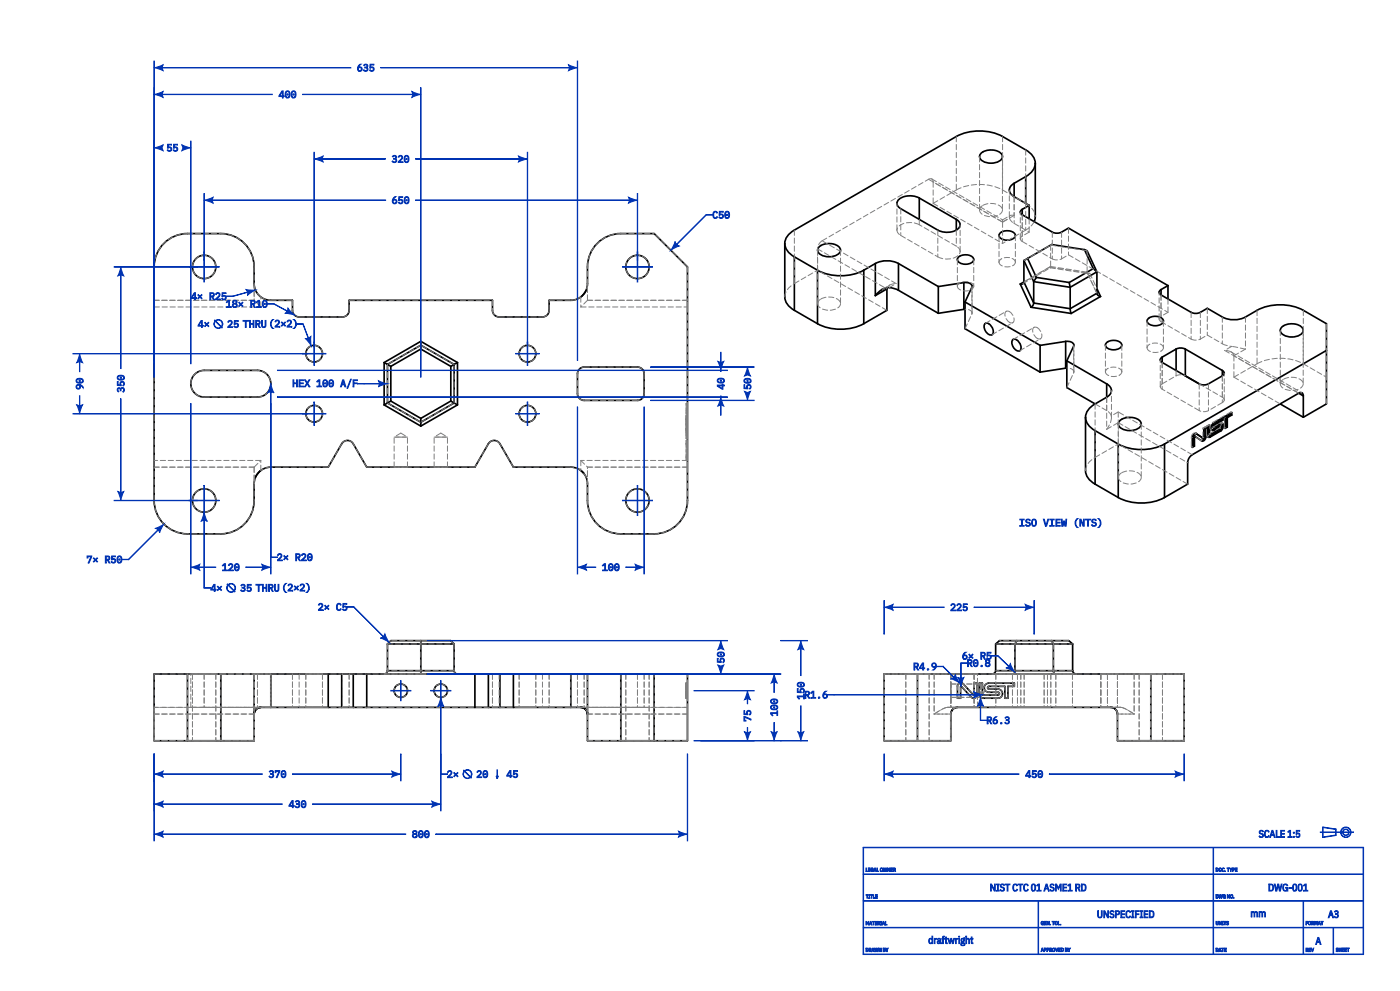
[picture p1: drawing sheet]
<svg xmlns="http://www.w3.org/2000/svg" width="420mm" height="297mm" viewBox="0 0 420 297" stroke-linecap="round" stroke-linejoin="round" font-family="sans-serif">
<defs><g id="words">
<g font-size="3" fill="#0033b2">
<text x="107" y="21.4">635</text>
<text x="83.5" y="29.4">400</text>
<text x="49.9" y="45.4">55</text>
<text x="117.5" y="48.8">320</text>
<text x="117.5" y="61.1">650</text>
<text x="213.7" y="65.5">C50</text>
<text x="57.2" y="89.9">4× R25</text>
<text x="67.7" y="92.2">18× R10</text>
<text x="59.4" y="98.2">4× ø 25 THRU (2×2)</text>
<text x="25" y="116.8" transform="rotate(-90 25 116.8)">90</text>
<text x="37.4" y="117.7" transform="rotate(-90 37.4 117.7)">350</text>
<text x="87.7" y="116.1">HEX 100 A/F</text>
<text x="217.4" y="116.8" transform="rotate(-90 217.4 116.8)">40</text>
<text x="225.4" y="116.8" transform="rotate(-90 225.4 116.8)">50</text>
<text x="305.5" y="157.9">ISO VIEW (NTS)</text>
<text x="25.9" y="168.8">7× R50</text>
<text x="66.5" y="171.1">120</text>
<text x="83.1" y="168.1">2× R20</text>
<text x="180.5" y="171.1">100</text>
<text x="63.2" y="177.3">4× ø 35 THRU (2×2)</text>
<text x="95.3" y="183">2× C5</text>
<text x="285" y="183.1">225</text>
<text x="288.6" y="197.7">6× R5</text>
<text x="217.4" y="198.8" transform="rotate(-90 217.4 198.8)">50</text>
<text x="273.9" y="200.9">R4.9</text>
<text x="290.1" y="199.9">R0.8</text>
<text x="241.3" y="209.3">R1.6</text>
<text x="241.4" y="209.7" transform="rotate(-90 241.4 209.7)">150</text>
<text x="233.4" y="214.7" transform="rotate(-90 233.4 214.7)">100</text>
<text x="225.4" y="216.3" transform="rotate(-90 225.4 216.3)">75</text>
<text x="295.9" y="217">R6.3</text>
<text x="80.5" y="233.1">370</text>
<text x="134.2" y="233.1">2× ø 20</text>
<text x="152" y="233.1">45</text>
<text x="307.5" y="233.1">450</text>
<text x="86.5" y="242.1">430</text>
<text x="123.5" y="251.1">800</text>
<text x="375.8" y="251">SCALE 1:5</text>
<text x="297" y="266.8">NIST CTC 01 ASME1 RD</text>
<text x="380.5" y="266.8">DWG-001</text>
<text x="329.1" y="274.8">UNSPECIFIED</text>
<text x="375.1" y="274.8">mm</text>
<text x="398.3" y="274.8">A3</text>
<text x="278.5" y="282.8">draftwright</text>
<text x="394.6" y="282.8">A</text>
</g>
</g></defs>
<g fill="none" stroke="#000" stroke-width=".5">
<path d="M275.8 59.3a5.7 5.7 0 0 0-6.4 .8 1.64 1.64 0 0 0 .8 2.5l11.1 6.4a5.7 5.7 0 0 0 6.4-.8 1.64 1.64 0 0 0-.8-2.4M275.8 59.3v6.5M275.8 59.3l11.1 6.5M294.2 46a4.8 4.8 0 0 1 6.3 .2 1.53 1.53 0 0 1-1.1 2.3 4.6 4.6 0 0 1-5.4-1.1l-.1-.8zM304.2 54.9a2.11 2.11 0 0 0-1.4 2 2.11 2.11 0 0 0 1.4 2M304.2 54.9v4M304.2 58.9l4.6 2.6M307.7 52.9l-3.5 2M307.7 52.9v8M310.6 48.9a4.8 4.8 0 0 0-2.9-4l-6.9-4a15.3 15.3 0 0 0-13.9 0l-48.6 28.1-1.9 1.5a3.8 3.8 0 0 0-1 2.5M310.6 48.9v16.1l-.3 1.4M310.6 48.9a4.8 4.8 0 0 1-2.9 4"/>
<path d="M49.6 72.5a10 10 0 0 1 6.6-2.5h10a10 10 0 0 1 10 10v5a5 5 0 0 0 5 5h6.5v3a2 2 0 0 0 2 2h13a2 2 0 0 0 2-2v-3h43v3a2 2 0 0 0 2 2h13a2 2 0 0 0 2-2v-3h6.5a5 5 0 0 0 5-5 18.6 18.6 0 0 1 .7-8.6 10 10 0 0 1 9.3-6.4h10l10 10v70a10 10 0 0 1-10 10h-10a10 10 0 0 1-10-10v-5a5 5 0 0 0-5-5h-17.2l-4-7a2 2 0 0 0-3.5 0l-4 7h-32.5l-4-7a2 2 0 0 0-3.5 0l-4 7h-17.3a5 5 0 0 0-5 5 18.6 18.6 0 0 1-.6 8.6 10 10 0 0 1-9.4 6.4h-10a10 10 0 0 1-10-10v-70a10 10 0 0 1 3.4-7.5zM235.4 73v16a4.8 4.8 0 0 0 2.9 4M235.4 73a4.8 4.8 0 0 0 2.9 4M238.3 77v16M238.3 77l6.9 4M245.7 74.1a4.8 4.8 0 0 1 6.2 .1 1.53 1.53 0 0 1-1 2.3 4.6 4.6 0 0 1-5.5-1.1l-.1-.7zM262.6 79a7.7 7.7 0 0 1 6.9 0M262.6 79l-3.5 2M262.6 79v9.6M269.5 79v8M269.5 79l12 6.9M286.9 65.8v3.2"/>
<path d="M287.6 77a3.4 3.4 0 0 1 4.5 .4 1.54 1.54 0 0 1-1.8 1.7h-1.3a1.45 1.45 0 0 1-1.6-1.9zM300.1 69.8a3.4 3.4 0 0 1 4.4 .4 1.54 1.54 0 0 1-1.7 1.7h-1.3a1.45 1.45 0 0 1-1.6-1.9zM306.7 62.8a.85 .85 0 0 0-.6 .8 .85 .85 0 0 0 .6 .8M306.7 64.4l9.4 5.3h2l2.5-1.3 29.8 17.2M306.7 62.8v1.6M307.2 78.1v6.4M307.2 78.1l2.9 6.3M308.3 77.5l2.6 5.6M308.8 61.5l-2.1 1.3M308.8 61.5v4.1M325.3 74.8l-9.8-1.5-8.3 4.8M325.3 74.8l.8 .4 3 6.3"/>
<path d="M325.3 74.8l2.7 5.7M175.8 87.1l-1.6 1.9M238.3 93l6.9 4M245.2 97a15.3 15.3 0 0 0 13.9 0M245.2 81a15.3 15.3 0 0 0 13.9 0M245.2 81v16M259.1 81v16M264.6 86.8l-2 1.8M264.6 86.8a4.6 4.6 0 0 1 4.9 .2M264.7 86.7l-.1 .1M266.1 86.6v6.4l-7 4M266.1 86.6l-3.5 2"/>
<path d="M266.2 86.2l-.1 .4M269.5 87l12 6.9M281.5 85.9v8M289.2 84.7a1.86 1.86 0 0 1 2.4 1.2l-2.1 4.6M289.2 92.7l-7.7 1.2M289.2 84.7l-7.7 1.2M289.2 84.7v8M289.5 92.7h-.3M289.5 90.5v8l22.5 13M289.5 90.5l22.5 13M295.6 96.9a2.26 2.26 0 0 1 2 3.4 2.27 2.27 0 0 1-2-3.4zM306.1 85.1l3.2 7"/>
<path d="M307.2 84.5l-.3 .5-.8 .1M307.2 84.5l-1.1 .6M307.2 84.5l2.9 6.3M309.3 92.1l12 1.8M310.1 90.8l-.2 .7-.6 .6M310.1 84.4v6.4M310.1 90.8l11 1.7M310.1 84.4l11 1.7M310.9 83.1l-.8 1.3M310.9 83.1l9.9 1.6M320.8 84.7l.3 1.4M321.1 92.5l.2 1.4"/>
<path d="M321.1 86.1v6.4M328 80.5l-7.2 4.2M328 80.5l1.1 1M329.1 87.9l.3 .6 .8 .4M329.1 87.9l-8 4.6M329.1 81.5l-8 4.6M329.1 81.5v6.4M329.1 86.5l1.1 2.4M330.2 88.9l-8.9 5M344.5 95.4a3.4 3.4 0 0 1 4.5 .5 1.54 1.54 0 0 1-1.8 1.7h-1.3a1.45 1.45 0 0 1-1.6-1.9zM348.3 86.8a.85 .85 0 0 0-.6 .8 .85 .85 0 0 0 .6 .8M348.3 88.4l9.5 5.4h1.9l2.5-1.4 4.5 2.6a7.7 7.7 0 0 0 6.9 0 17 17 0 0 1 9.2-3.6l3.7 .1 2.4 .6 2.1 .9 6.9 4v24.1l-6.9 4"/>
<path d="M348.3 86.8v1.6M350.4 85.6l-2.1 1.2M350.4 85.6v4M384.5 98.1a4.8 4.8 0 0 1 6.2 .2 1.53 1.53 0 0 1-1 2.3 4.6 4.6 0 0 1-5.5-1.1l-.1-.8zM58.4 112.2a4 4 0 0 1 2.8-1.2h16a4 4 0 0 1 4 4 4 4 0 0 1-4 4h-16a4 4 0 0 1-3.7-2.5 4 4 0 0 1 .9-4.3zM115.2 108.7l1.1 .5M116.2 109.2v11.6M116.2 109.2l1 .6M117.2 109.8v10.4M126.2 102.3l.1 1.1M126.2 103.5l-10 5.7M126.2 104.6l-9 5.2"/>
<path d="M126.2 103.5v1.1M126.2 103.5l10 5.7M126.2 104.6l9 5.2M135.2 109.8v10.4M136.2 109.2l-1 .6M136.2 109.2v11.6M137.2 108.6l-11-6.3-11 6.3v12.8M137.2 108.6v12.8M137.3 108.7l-1.1 .5M173.8 110.6l1.4-.6h16a2 2 0 0 1 2 2v6a2 2 0 0 1-2 2h-16a2 2 0 0 1-2-2v-6zM304 101.7a2.26 2.26 0 0 1 1.9 3.4 2.27 2.27 0 0 1-1.9-3.4zM312 103.5v8"/>
<path d="M319.7 102.3a1.86 1.86 0 0 1 2.5 1.3l-2.2 4.5M319.7 110.3l-7.7 1.2M319.7 102.3l-7.7 1.2M319.7 102.3v8M320 110.3h-.3M320 108.1v8.1l8.5 4.9M320 108.1l12 6.9M332 115a2.11 2.11 0 0 1 1.4 2 2.11 2.11 0 0 1-1.4 2M332 119l-3.5 2.1M332 115v4M332 102.6a3.4 3.4 0 0 1 4.5 .5 1.54 1.54 0 0 1-1.8 1.7h-1.3a1.45 1.45 0 0 1-1.6-1.9zM348.7 107a.85 .85 0 0 0-.6 .8 .85 .85 0 0 0 .6 .8"/>
<path d="M348.7 108.6l11.1 6.4 .9 .3h.9l.9-.3 4.2-2.4M348.7 107v1.6M352.8 104.6l1.4-.3 1.4 .3M352.8 104.6l-4.1 2.4M352.8 104.6v6.4M355.6 104.6v8M355.6 104.6l11.1 6.4M366.7 111a.85 .85 0 0 1 .6 .8 .85 .85 0 0 1-.6 .8M366.7 111v1.6M389.6 117.8l-31.9 18.5a3.1 3.1 0 0 0-1.4 2.4v6.4l-6.9 4M389.6 117.8a.85 .85 0 0 1 1-.1 .85 .85 0 0 1 .4 .9M389.6 117.8l1.4 .8"/>
<path d="M391 118.6v6.5M397.9 105l-48.5 28.1M115.2 121.4l11 6.3 11-6.3M116.2 120.8l-1 .6M116.2 120.8l10 5.7M117.2 120.2l-1 .6M117.2 120.2l9 5.2M126.2 125.4v1.1M126.3 126.6l-.1 1.1M135.2 120.2l1 .6M135.2 120.2l-9 5.2M136.2 120.8l1 .6"/>
<path d="M136.2 120.8l-10 5.7M325.7 125.1v16a4.8 4.8 0 0 0 2.8 4M325.7 125.1a4.8 4.8 0 0 0 2.8 4M328.5 121.1l-1.9 1.5a3.8 3.8 0 0 0-.9 2.5M328.5 129.1v16M328.5 129.1l7 4M335.5 133.1a15.3 15.3 0 0 0 13.9 0M335.5 133.1v16M335.9 126.2a4.8 4.8 0 0 1 6.2 .1 1.53 1.53 0 0 1-1 2.3 4.6 4.6 0 0 1-5.5-1.1v-.7zM349.4 133.1v16M358 133.5l-.3 .3M358 130.8v2.7"/>
<path d="M358 133.5l.3 .2M358 130.8l.3 .2M358.2 130.6l-.2 .2M358.2 130.6h.1M358.2 130.6l.3 .2M358.3 131v2.7M358.5 130.8l-.2 .2M358.5 130.8h.1M358.5 130.8l2 1.3M358.8 129.9l2.2 1.5M358.8 129.9h.1a1.02 1.02 0 0 0-1.2 1.3v2.9l.6-.4M360.5 132.1v.1"/>
<path d="M360.7 131.2h.1M360.7 131.2l.3 .2M361 131.4h.1M361.5 130.7l-.4 1-.7 .4M361.5 128.3v2.4M361.5 130.7l.3 .2M361.8 130.9l-.5 1-.8 .3M361.8 130.9v-2.8l-.7 .4-.1 2.9M362.6 129.9l.3 .3M362.6 127.6v2.3M362.6 129.9l.3 .2M362.8 130.8l-.5 .1"/>
<path d="M362.8 130.8l.3 .2M362.9 130.1v-2.6l-.7 .4v2.5l.3 .6h.6M362.9 130.1v.1M364 128.7l-.6 .2M364 128.7l.3 .2M364 127.3l-.3 .5 .3 .3M364 127.3l.3 .1M364 128.1l2.3-1.1a.75 .75 0 0 1 .8 .4 .75 .75 0 0 1-.2 .9l-.6 .8M364.3 127.4l-.3 .4v.3M365.9 127.6l.4 .2M365.9 127.6l-1.9 1.1M365.9 127.6l.2 .2"/>
<path d="M366 129l-3.2 1.8M366 129l.3 .1M366.1 127.8l-1.8 1.1M366.3 129.1l-3.2 1.9M366.3 127.8l-.1 .6-3.3 1.8M366.3 127.8h-.2M366.6 126.9a1.73 1.73 0 0 1-.6 2.1M367.5 125.5v2.9l.7-.4M367.5 125.5l-3.2 1.9M367.5 125.5l-.2-.1-3.3 1.9M367.9 127.8l-.4 .3M367.9 125v2.8"/>
<path d="M367.9 127.8l.3 .2M367.9 125l.3 .2M368.2 125.2v2.8M369.2 124.2l-1.3 .8M369.2 123.8v.4M369.2 124.2l.3 .2M369.5 124.4v-.8l-5.3 3.1a1.6 1.6 0 0 0-.7 2.3l.8-.1M369.5 124.4l-1.3 .8M384.1 121.1l6.9 4M78.2 141l-1.5 1.9M174.2 141l.9 .9M328.5 145.1l7 4"/>
<path d="M335.5 149.1a15.3 15.3 0 0 0 13.9 0M116.2 193v8M116.2 193l1-1h18l1 1M116.2 193h20M126.2 192v10M136.2 193v8M298.7 193l1.2-1h20.7l1.2 1M298.7 193h23.1M298.7 193v8M305 192l-.5 1v8.2l-.2 .6-.4 .2M315.4 192l.6 1v8.2l.2 .6 .4 .2M321.8 193v8"/>
<path d="M56.2 202h-10v20h10M56.2 202h10M56.2 202v20M66.2 202h10M66.2 202v20M76.2 202v20h-10M76.2 202h5M76.8 212.6l-.4 .6-.2 .8a2 2 0 0 1 2-2l-.7 .2zM78.2 212h3M81.2 212h21.3M81.2 202h21.3M81.2 202v10"/>
<path d="M98.5 202v10M102.5 212h3.5M102.5 202h3.5M102.5 202v10M106 212h40.5M106 202h40.5M106 202v10M110 202v10M116.2 201a1 1 0 0 1-1 1M116.2 201h20M136.2 201a1 1 0 0 0 1 1M142.5 202v10"/>
<path d="M146.5 212h3.5M146.5 202h3.5M146.5 202v10M150 212h21.2M150 202h21.2M150 202v10M154 202v10M171.2 212h3M171.2 202h5M171.2 202v10M174.2 212a2 2 0 0 1 2 2M176.2 202v20h10"/>
<path d="M176.2 202h10M186.2 202h10M186.2 202v20M196.2 202h10v20h-10M196.2 202v20M275.2 202h-10v20h10M275.2 202h80v20h-20v-8a2 2 0 0 0-2-2h-46M275.2 202v20M285.2 214v8h-10M287.2 212a2 2 0 0 0-2 2M287.6 204.8l.6-.2 .5 .2 3.4 3.5 .1-3.6h1v3.5a1.06 1.06 0 0 1-.7 1 1.06 1.06 0 0 1-1.2-.3l-3-3.2-.1 3.5h-1v-3.6zM293.8 204.7h.9l.2 3.6h4.6l.3-.4-.4-.4h-2.7a1.36 1.36 0 0 1-1.4-1.3 1.36 1.36 0 0 1 1.3-1.5h7.7v1h-1.9v3.5h-.9v-3.5h-4.8a.42 .42 0 0 0-.4 .4 .42 .42 0 0 0 .4 .4h2.9a1.37 1.37 0 0 1 1.2 1.4 1.37 1.37 0 0 1-1.2 1.3h-4.6a1.26 1.26 0 0 1-1.2-1.2z"/>
<path d="M298.7 201l-.2 .6-1 .4M298.7 201h23.1M321.8 201l.3 .7 .8 .3M345.2 202v20M56.2 222h10M186.2 222h10"/>
<circle cx="61.2" cy="80" r="3.5"/>
<circle cx="191.2" cy="80" r="3.5"/>
<circle cx="94.2" cy="106" r="2.5"/>
<circle cx="158.2" cy="106" r="2.5"/>
<circle cx="94.2" cy="124" r="2.5"/>
<circle cx="158.2" cy="124" r="2.5"/>
<circle cx="61.2" cy="150" r="3.5"/>
<circle cx="191.2" cy="150" r="3.5"/>
<circle cx="120.2" cy="207" r="2"/>
<circle cx="132.2" cy="207" r="2"/>
</g>
<g fill="none" stroke="#7f7f7f" stroke-width=".3" stroke-dasharray="1.6 .8">
<path d="M278.6 53.7l22.2 12.9M279.5 53.6l21.3 12.3M279.5 53.6l-.9 .1M280 54.5v6.4M280 54.5l-.5-.9M286.9 40.9v16M286.9 56.9a15.3 15.3 0 0 1 13.9 0M293.9 46.9v16.1M300.7 46.9v16.1M300.8 40.9v16M300.8 56.9l6.9 4M304.2 58.9v8.1"/>
<path d="M304.2 58.9v5.7M307.7 44.9v16M46.2 80a10 10 0 0 1 10-10M56.2 70h10M64.7 80a3.5 3.5 0 0 0-5-3.1 3.5 3.5 0 0 0-.6 5.9 3.5 3.5 0 0 0 5.6-2.1v-.7M66.2 70a10 10 0 0 1 10 10M76.2 80v10M176.2 80a10 10 0 0 1 10-10M186.2 70h10M194.7 80a3.5 3.5 0 0 0-5-3.1 3.5 3.5 0 0 0-.6 5.9 3.5 3.5 0 0 0 5.6-2.1v-.7M206.2 80l-10-10M206.2 80v10"/>
<path d="M238.3 69v16M245.2 74.6l20.9 12M245.3 75v16M246.6 72.2l32-18.5M246.6 72.2a3.1 3.1 0 0 0-1.4 2.4M252.2 75v16M269.1 69v-8.1M269.1 69l.4 1 .7 .6M270.2 62.6v8M270.2 70.6l11.1 6.4M275.8 65.8v1.6M275.8 67.4a5.7 5.7 0 0 0-6.4 .7l-.3 .9"/>
<path d="M280 60.9l6.9-4M280 60.9l20.8 12.1M281.3 69v8M281.3 77a5.7 5.7 0 0 0 6.4-.8l.3-.8M286.9 73.8l-11.1-6.4M286.9 69v4.8M287.2 77.8v8M288 75.4v-8M288 75.4l-.2-.7-.9-.9M292.1 77.8v8M293.9 63l.3-.9 .7-.6M294.9 61.5a4.6 4.6 0 0 1 5.8 1.1v.4"/>
<path d="M299.7 70.6v8M299.7 78.6a2.58 2.58 0 0 0 3.4 1.3l.8-.3M300.4 77.6l-.5 .4-.2 .6M300.7 63a3.4 3.4 0 0 1-4.2 1.9l-.7-.2a2.35 2.35 0 0 1-1.9-1.7M300.8 66.6l-20.8-12.1M300.8 66.6v6.4M300.8 66.6l2.1-1.2M300.8 65.9l2.2-1.3M300.8 66.6v-.7M300.8 65.9v.7M302.8 65v-8.1M302.8 65l.2-.4"/>
<path d="M302.9 65.4l.3 .7 1 .9M302.9 65.4l-.1-.4M303 64.6h1.2M303.9 79.6l.5-.5 .2-.5M304.2 64.6l-3.4 2M304.2 67l4.6 2.6M304.6 70.6v8M304.6 78.6a2.58 2.58 0 0 0-3.4-1.3l-.8 .3M306.1 71.6v-8M306.1 71.6l.6 .8M306.7 64.4v8M306.7 64.4v6.4"/>
<path d="M306.7 72.4l9 5.2M306.7 70.8l-.6 .8M307.2 78.1l8-4.6M307.7 69l-6.9 4M307.7 60.9v8.1M307.7 60.9l1.9 1.6a3.8 3.8 0 0 1 1 2.5M308.8 69.6l-2.1 1.2M308.8 65.6v4M310.3 66.4l-1 1.4-1.6 1.2M315.2 79.9l-8 4.6M315.2 73.5v6.4M315.2 73.5l.3-.2"/>
<path d="M315.2 73.5l10.9 1.7M315.2 79.9l-.1 .4M315.7 69.6v8M315.7 77.6l1.4 .3 1.4-.3M318.5 69.6v8M318.5 77.6l2.1-1.2M320.6 68.4v8M320.6 76.4l29.8 17.2M326.1 75.2v6.4M46.2 90v-10M46.2 90h30M46.2 92h32"/>
<path d="M46.2 90v2M76.2 90h-30M76.2 85v5M78.2 92v-3M78.2 89l1.5 .7 1.5 .3M78.2 89l-1-1.1a5 5 0 0 1-1-2.9M81.2 90h6.5M87.7 90v3M87.7 93a2 2 0 0 0 2 2M89.7 95h13M102.7 95a2 2 0 0 0 2-2M104.7 93v-3"/>
<path d="M104.7 90h43M147.7 90v3M147.7 93a2 2 0 0 0 2 2M149.7 95h13M162.7 95a2 2 0 0 0 2-2M164.7 93v-3M164.7 90h6.5M171.2 90l1.6-.3 1.4-.7M174.2 89v3M174.2 92h32M176.2 90v-5M176.2 90v-10"/>
<path d="M176.2 90h30M176.2 90l-2 2M176.2 85l-.4 2.1M206.2 90h-30M206.2 92v46M206.2 92v-2M235.4 89a4.8 4.8 0 0 1 2.9-4M238.3 85l6.9-4M245.2 81v-6.4M245.3 91l.4-.9 .6-.5M246.3 89.6a4.6 4.6 0 0 1 5.8 1l.1 .4M252.2 91a3.4 3.4 0 0 1-4.3 1.9l-.7-.1a2.35 2.35 0 0 1-1.9-1.8"/>
<path d="M264.7 86.7l2.2-1.2M266.1 93l-20.9-12M266.2 86.2l.7-.7M266.8 86.2l2-1.2M266.9 85.5l1.9-.5M268.8 85l-22.2-12.8M287.2 85.8a2.58 2.58 0 0 0 3.4 1.3l.8-.3M287.9 84.8l-.5 .4-.2 .6M289.5 98.5l2.1-4.4M291.4 86.8l.5-.5 .2-.5M291.6 86.1v8M291.6 94.1v-.3"/>
<path d="M291.6 93.8v-8M291.6 93.8a1.81 1.81 0 0 0-2.1-1.1M292.1 85.8a2.58 2.58 0 0 0-3.4-1.3l-.8 .3M295.6 96.9l6.3-3.6M301.9 93.3a2.34 2.34 0 0 0 1 3.3M302.9 96.6l.9 .1M302.9 93.4l-1-.1M303.8 96.7a2.34 2.34 0 0 0-.9-3.3M306.9 85l8.2-4.7M307.2 84.5l7.7-4.5M310.2 98.1a2.34 2.34 0 0 0 1 3.3M311.2 98.2l-1-.1"/>
<path d="M314.9 80l12 1.9M315.1 80.3l11.4 1.7M315.1 80.3l-.2-.3M315.1 80.3h.1M326.1 81.6l-10.9-1.7M326.1 81.6l.1 .2M326.2 81.8l2.9 6.4M326.2 81.8l.3 .2M326.5 82l.4-.1M326.9 81.9l2.2 4.6M329.1 87.9l-3-6.3M344.1 96.2v8"/>
<path d="M347.7 95.6v-8M347.7 95.6l.6 .8M348.3 88.4v8M348.3 88.4v6.4M348.3 96.4l9 5.2M348.3 94.8l-.6 .8M349 96.2v8M350.4 93.6l-2.1 1.2M350.4 89.6v4M357.3 93.6v8M360.1 93.6v8M362.2 92.4v8"/>
<path d="M366.7 95v8M373.6 95v9.6M377.1 93v16M384.1 99v16M391 99v16M391 93v16M61.2 119h16M61.2 111a4 4 0 0 0-4 4 4 4 0 0 0 4 4M77.2 111h-16M77.2 119a4 4 0 0 0 4-4 4 4 0 0 0-4-4M91.7 106a2.5 2.5 0 0 0 2.5 2.5 2.5 2.5 0 0 0 2.5-2.5M96.7 106a2.5 2.5 0 0 0-2.5-2.5 2.5 2.5 0 0 0-2.5 2.5"/>
<path d="M116.2 109.2v11.6M126.2 103.5l-10 5.7M136.2 109.2l-10-5.7M155.7 106a2.5 2.5 0 0 0 2.5 2.5 2.5 2.5 0 0 0 2.5-2.5M160.7 106a2.5 2.5 0 0 0-2.5-2.5 2.5 2.5 0 0 0-2.5 2.5M173.2 118v-6M173.2 112a2 2 0 0 1 2-2M175.2 110h16M175.2 120a2 2 0 0 1-2-2M191.2 120h-16M191.2 110a2 2 0 0 1 2 2M193.2 112v6"/>
<path d="M193.2 118a2 2 0 0 1-2 2M297.6 100.3l6.2-3.6M304 101.7l6.2-3.6M305.9 105.1l6.3-3.6M311.2 101.4l1 .1M312.2 101.5a2.34 2.34 0 0 0-1-3.3M320 116.2l2.1-4.5M322.1 103.7v8M322.1 111.7l.1-.3M322.2 111.4v-8M322.2 111.4a1.81 1.81 0 0 0-2.2-1.1M331.6 103.4v8"/>
<path d="M331.6 111.4a2.58 2.58 0 0 0 3.4 1.3l.8-.3M332 119v9.7M332 119v4.1M332.3 110.4l-.5 .5-.2 .5M335.8 112.4l.6-.4 .1-.6M336.5 103.4v8M336.5 111.4a2.58 2.58 0 0 0-3.3-1.3l-.9 .3M344.1 104.2a2.58 2.58 0 0 0 3.4 1.3l.8-.3M344.8 103.2l-.5 .5-.2 .5M348.1 115.8v-8M348.1 115.8l.6-.8M348.3 105.2l.5-.4 .2-.6"/>
<path d="M348.7 108.6v8M348.7 108.6v6.4M348.7 115l4.1-2.4M348.7 116.6l-.6-.8M349 104.2a2.58 2.58 0 0 0-3.4-1.3l-.8 .3M352.8 111v1.6M352.8 112.6l1.4-.3 1.4 .3M357.3 101.6l1.4 .4 1.4-.4M359.8 115v8.1M359.8 115l6.9 4M360.1 101.6l2.1-1.2M362.2 100.4l4.5 2.6"/>
<path d="M362.5 115v8.1M366.7 112.6v8.1M366.7 112.6v6.4M366.7 119l.6 .9M366.7 103l1.3 .6 1.5 .2M367.3 119.9v-8.1M367.3 119.9l-.6 .8M367.4 105l22.2 12.8M369.4 105.5l21.2 12.2M369.4 105.5l-2-.5M369.5 103.8l-2.1 1.2M370.2 106.6v6.4"/>
<path d="M370.2 106.6l3.4-2M370.2 113l6.9-4M370.2 113l13.9 8.1M370.2 106.6l-.2-.6-.6-.5M373.6 104.6l-4.1-.8M377.1 109a15.3 15.3 0 0 1 13.9 0M384.1 115l.2-.6 .8-.8M385.1 113.6a4.6 4.6 0 0 1 5.8 1l.1 .4M389.6 117.8l-19.4-11.2M391 115a3.4 3.4 0 0 1-4.3 2l-.7-.2a2.35 2.35 0 0 1-1.9-1.8M391 109l6.9 4M397.9 113v-16"/>
<path d="M46.2 138v-46M46.2 140h30M46.2 138v2M76.2 140h-30M76.2 140v10M76.2 140v5M76.2 140l2-2M78.2 138h-32M81.2 140l-1.5 .3-1.5 .7M91.7 124a2.5 2.5 0 0 0 2.5 2.5 2.5 2.5 0 0 0 2.5-2.5M96.7 124a2.5 2.5 0 0 0-2.5-2.5 2.5 2.5 0 0 0-2.5 2.5M98.5 140h-17.3"/>
<path d="M102.5 133l-4 7M106 133a2 2 0 0 0-3.5 0M110 140l-4-7M116.2 120.8l10 5.7M118.2 140v-9M118.2 140h2M118.2 131h2M120.2 129.8l-2 1.2M120.2 129.8l2 1.2M120.2 140h2M120.2 131h-2M120.2 131h2"/>
<path d="M122.2 140v-9M122.2 140h-4M122.2 131h-2M126.2 126.5l10-5.7M130.2 140v-9M130.2 140h2M130.2 131h2M132.2 129.8l-2 1.2M132.2 129.8l2 1.2M132.2 140h2M132.2 131h-2M132.2 131h2"/>
<path d="M134.2 140v-9M134.2 140h-4M134.2 131h-2M136.2 120.8v-11.6M142.5 140h-32.5M146.5 133l-4 7M150 133a2 2 0 0 0-3.5 0M154 140l-4-7M155.7 124a2.5 2.5 0 0 0 2.5 2.5 2.5 2.5 0 0 0 2.5-2.5M160.7 124a2.5 2.5 0 0 0-2.5-2.5 2.5 2.5 0 0 0-2.5 2.5M171.2 140h-17.2M174.2 138v3"/>
<path d="M174.2 138l2 2M176.2 140h30M205.8 137.1v.9M205.8 136.3v-3.1M205.8 133.9v2.9M205.8 133v-.9M205.8 131.5v-1M205.8 130.2v-4.4M205.8 128.6v-7.7M205.8 128.5v-2.9M205.8 125.8v2.7M205.8 125.6v4.6"/>
<path d="M205.8 123.8v4.7M205.8 122.9v.9M205.8 120.9v2M205.8 133h.4M205.8 130h.4M205.8 129h.4M205.8 125.4h.4M205.8 124.5h.4M205.8 138v-1.7M205.8 136.8v.3M205.8 133.2v-.2M205.8 133h.1"/>
<path d="M205.8 132.1v1.8M205.8 130.5v-.3M205.8 130.2v1.3M205.8 130v-1.4M205.8 129v-.5M205.8 128.5v1.5M205.8 128.5v.5M205.8 125.8v-.4M205.8 125.6v-1.1M205.8 125.4v.4M205.8 124.5v1.1M206.2 138h-32"/>
<path d="M206.2 140h-30M206.2 138h-.4M206.2 137.1h-.4M206.2 136.8h-.4M206.2 136.3h-.4M206.2 133.9h-.4M206.2 133.2h-.4M206.2 133h-.4M206.2 132.1h-.4M206.2 131.5h-.4M206.2 130.5h-.4M206.2 130.2h-.4"/>
<path d="M206.2 128.6h-.4M206.2 128.5h-.4M206.2 125.8h-.4M206.2 125.6h-.4M206.2 123.8h-.4M206.2 122.9h-.4M206.2 120.9h-.4M206.2 140v10M206.2 138v-.9M206.2 136.8v-2.9M206.2 133.2v3.1M206.2 132.1v.9"/>
<path d="M206.2 130.5v1M206.2 130.2v-4.6M206.2 128.5v-2.7M206.2 128.5v-4.7M206.2 125.8v4.4M206.2 125.6v2.9M206.2 123.8v-.9M206.2 122.9v-2M206.2 120.9v7.7M206.2 140v-2M206.2 137.1v-.3M206.2 136.3v1.7"/>
<path d="M206.2 133.9v-1.8M206.2 133h.1M206.2 133v.2M206.2 131.5v-1.3M206.2 130.2v.3M206.2 130v-1.5M206.2 129v-.5M206.2 128.6v1.4M206.2 128.5v.5M206.2 125.8v-.4M206.2 125.6v-1.1M206.2 125.4v.4"/>
<path d="M206.2 124.5v1.1M328.5 121.1v16M328.5 137.1l7-4M332 123.1l-3.5-2M332 128.7l3.5-2M333.4 124.7l-.3-.7-1.1-.9M333.4 124.7v.4M333.4 125.1a6.3 6.3 0 0 1-1.4 3.6M333.4 125.1v-8.1M335.5 123.5l-2.1 1.2M335.5 126.7v6.4M335.5 126.7l20.8 12"/>
<path d="M335.5 123.5v3.2M335.5 127.1v16M342.4 127.1v16M357.4 133.9v-2.9M357.4 131l.4-1 .8-.2M357.7 136.3l-22.2-12.8M357.7 134.1l-.3-.2M357.7 133.8l-.3 .1M357.7 131.2l-.3-.2M358.5 130.8h.1M358.6 129.8l.2 .1M358.6 129.8h.1"/>
<path d="M358.8 129.9l-.2-.1M359.8 123.1l-11.1-6.5M360.2 132l-2-1.4M360.3 132l.2 .2M360.3 132h-.1M360.4 132.1l-.1-.1M360.5 132.1l-.3-.1M360.7 131.2l.2-.1M360.9 131.1v-2.8M360.9 128.3l.6-.4M361.1 131.2l-.2-.1M361.1 128.5l-.2-.2"/>
<path d="M361.5 127.9v.4M361.8 128.1l-.3-.2M361.9 130.3v-2.6M361.9 127.7l.7-.4M362.2 130.9l.3 .1M362.2 130.9l-.3-.6M362.2 130.4l-.3-.1M362.2 127.9l-.3-.2M362.3 130.9h-.1M362.5 123.1l-1.3 .3-1.4-.3M362.6 127.3v.3M362.7 130.1l.1-.1"/>
<path d="M362.8 130l3.1-1.7M362.9 127.5l-.3-.2M363.1 130.2l-.3-.2M363.2 128.8l.3 .2M363.2 128.8a1.6 1.6 0 0 1 .7-2.3M363.4 128.9l-.2-.1M363.8 128h.2M363.9 126.5l5.3-3M364 128l2-1.2M364.2 126.7l-.3-.2M364.3 128.1l-.3-.1M365.9 128.3l.2-.7"/>
<path d="M366 126.8h.5M366.2 128.4l-.3-.1M366.3 127l-.3-.2M366.5 126.8l.3 .2M366.5 126.8l.1 .1M366.7 120.7l-4.2 2.4M367.3 128.2v-2.8M367.5 128.4l-.2-.2M367.5 128.1l-.2 .1M369.2 123.5v.3M369.5 123.6l-.3-.1M397.9 121.1v-8.1"/>
<path d="M46.2 150v-10M56.2 160a10 10 0 0 1-10-10M64.7 150a3.5 3.5 0 0 0-5-3.1 3.5 3.5 0 0 0-.6 5.9 3.5 3.5 0 0 0 5.6-2.1v-.7M66.2 160h-10M76.2 150a10 10 0 0 1-10 10M76.2 145l.5-2.1M78.2 141v-3M174.2 141l-1.4-.7-1.6-.3M175.1 141.9l.2 .2a5 5 0 0 1 .9 2.9M176.2 150v-10M176.2 145v-5M186.2 160a10 10 0 0 1-10-10"/>
<path d="M194.7 150a3.5 3.5 0 0 0-5-3.1 3.5 3.5 0 0 0-.6 5.9 3.5 3.5 0 0 0 5.6-2.1v-.7M196.2 160h-10M206.2 150a10 10 0 0 1-10 10M325.7 141.1a4.8 4.8 0 0 1 2.8-4M335.5 143.1l.4-.9 .6-.5M336.5 141.7a4.6 4.6 0 0 1 5.8 1l.1 .4M342.4 143.1a3.4 3.4 0 0 1-4.2 1.9l-.8-.1a2.35 2.35 0 0 1-1.9-1.8M356.3 145.1l-20.8-12M116.2 193v8M116.2 193l1-1M116.2 193h10M126.2 192h-9"/>
<path d="M126.2 193v-1M126.2 193v8M126.2 193h10M135.2 192h-9M135.2 192l1 1M136.2 193v8M298.7 193h5.8M304.5 193v8M304.5 193l.5-1M304.5 193h11.5M305 192h-5.1M315.4 192h-10.4"/>
<path d="M316 193l-.6-1M316 193v8M316 193h5.8M320.6 192h-5.2M46.2 214v8M46.2 202v20M46.2 214h30M46.2 212h32M46.2 214v-2M46.2 212v2M46.2 202h10M56.2 202v20"/>
<path d="M56.2 202h10M57.2 212v-10M57.2 212h4M57.2 202h4M57.7 202v20M57.7 202h7M61.2 202v10M61.2 212h16M61.2 202h16M61.2 212h-4M61.2 202h-4M64.7 202v20"/>
<path d="M64.7 202h-7M66.2 202v20M66.2 202h10M76.2 214h-30M76.2 214v8M76.2 202v20M76.2 202v12M76.2 202h5M76.2 214h.1M76.7 212.7h.1M77.2 212h-16M77.2 202h-16"/>
<path d="M77.2 202v10M77.2 212h4M77.2 202h4M78.2 212h-32M78.2 212a2 2 0 0 0-2 2M78.2 212h3M78.2 212h.1M81.2 212v-10M81.2 202v10M81.2 212h6.5M81.2 202h6.5M81.2 212h-4"/>
<path d="M81.2 202h-4M87.7 202v10M87.7 212h2M87.7 202h2M89.7 212h13M89.7 202h13M89.7 202v10M91.7 212h5M91.7 202v10M91.7 202h5M96.7 202v10M96.7 212h-5"/>
<path d="M96.7 202h-5M102.7 202v10M102.7 212h2M102.7 202h2M104.7 202v10M104.7 212h43M104.7 202h43M115.2 202h11M116.2 201l-.2 .7-.8 .3M120.2 209a2 2 0 0 0 2-2 2 2 0 0 0-2-2M120.2 205a2 2 0 0 0-2 2 2 2 0 0 0 2 2M126.2 202h-11"/>
<path d="M126.2 201h-10M126.2 202h11M126.2 201v1M132.2 209a2 2 0 0 0 2-2 2 2 0 0 0-2-2M132.2 205a2 2 0 0 0-2 2 2 2 0 0 0 2 2M136.2 201h-10M136.2 201l.3 .7 .7 .3M137.2 202h-11M147.7 202v10M147.7 212h2M147.7 202h2M149.7 202v10"/>
<path d="M149.7 212h13M149.7 202h13M155.7 212h5M155.7 202v10M155.7 202h5M160.7 202v10M160.7 212h-5M160.7 202h-5M162.7 202v10M162.7 212h2M162.7 202h2M164.7 202v10"/>
<path d="M164.7 212h6.5M164.7 202h6.5M171.2 202v10M171.2 212h3M171.2 202h5M173.2 202v10M173.2 212h2M173.2 202h2M174.2 212h32M174.2 212h.1M175.2 202v10M175.2 212h16"/>
<path d="M175.2 202h16M175.2 212h-2M175.2 202h-2M175.8 212.7h.1M176.2 214v8M176.2 202v20M176.2 202v12M176.2 214h30M176.2 214a2 2 0 0 0-2-2M176.2 214h.1M176.2 202h10M186.2 202v20"/>
<path d="M186.2 202h10M187.7 202v20M187.7 202h7M191.2 212h-16M191.2 202h-16M191.2 202v10M191.2 212h2M191.2 202h2M193.2 202v10M193.2 212h-2M193.2 202h-2M194.7 202v20"/>
<path d="M194.7 202h-7M205.8 209.2v-3.5M205.8 209.2v-3.6M205.8 208.9v-3.1M205.8 208.2v-3.5M205.8 208v-3.3M205.8 205.9v3.3M205.8 205.7v3.5M205.8 204.9v3.4M205.8 204.7v3.5M205.8 204.7v3.3M205.8 204.7v1"/>
<path d="M205.8 209.2h.4M205.8 208.3h.4M205.8 207.5h.4M205.8 205.7h.4M205.8 204.6h.4M205.8 209.2v-.3M205.8 209.2v-1.2M205.8 208.3v-.8M205.8 208.3v-.1M205.8 208.3h.1M205.8 208.2v1M205.8 208v.3"/>
<path d="M205.8 207.5v-2.8M205.8 207.5h.1M205.8 206.5v2.7M205.8 205.8v-.1M205.8 205.7v.2M205.8 205.7h.1M205.8 205.7v.8M205.8 205.6v-1M205.8 204.6v.3M206.2 212h-32M206.2 214h-30M206.2 202h-10"/>
<path d="M206.2 209.2h-.4M206.2 208.9h-.4M206.2 208.3h-.4M206.2 208.2h-.4M206.2 208h-.4M206.2 207.5h-.4M206.2 206.5h-.4M206.2 205.9h-.4M206.2 205.8h-.4M206.2 205.7h-.4M206.2 205.6h-.4M206.2 204.9h-.4"/>
<path d="M206.2 204.7h-.4M206.2 214v8M206.2 209.2v-3.3M206.2 209.2v-3.5M206.2 208.3v-3.4M206.2 208.2v-3.5M206.2 208v-3.3M206.2 205.8v3.1M206.2 205.7v3.5M206.2 205.7v-1M206.2 205.6v3.6M206.2 204.7v3.5"/>
<path d="M206.2 204.7v3.3M206.2 214v-2M206.2 212v2M206.2 209.2v-1M206.2 209.2v-2.7M206.2 208.9v.3M206.2 208.3v-.3M206.2 208.3h.1M206.2 208.2v.1M206.2 208v1.2M206.2 207.5h.1M206.2 207.5v.8"/>
<path d="M206.2 206.5v-.8M206.2 205.9v-.2M206.2 205.7v.1M206.2 205.7h.1M206.2 204.9v-.3M206.2 204.7v2.8M206.2 204.6v1M265.2 202v20M265.2 202h10M271.7 202v20M271.7 202h3.5M275.2 202v20"/>
<path d="M275.2 202h5M275.2 202h70M275.2 202h-10M275.2 202h3.5M278.7 202v20M278.7 202h-7M280.2 202h-5M280.2 202v12M280.2 214h5M280.2 214l2.7-1.6 1.3-.4M280.2 202h5M284.2 212h3"/>
<path d="M284.2 212l-1.3 .4-2.7 1.6M284.2 212h1M285.2 214h-5M285.2 214v8M285.2 202v10M285.2 212h7M285.2 202h7M285.2 209h9M285.2 212h-1M285.2 209v-4M285.2 205v4M285.2 205h9"/>
<path d="M285.2 202h-5M287.2 212h-3M287.2 209.2v-3.6M287.2 212h46M287.2 212a2 2 0 0 0-2 2M287.2 212l-1.4 .6-.6 1.4M287.2 205.6a.98 .98 0 0 1 .7-.9 .98 .98 0 0 1 1 .2M288.2 209.2h-1M288.2 205.9v3.3M288.5 205.8l-.3 .1M288.9 204.9l3.1 3.4M291.3 208.9l-2.8-3.1"/>
<path d="M292 208.3l.2-.1M292.2 208.2v-3.5M292.2 204.7h1M292.2 212h-7M292.2 202h-7M292.2 202v10M292.2 212h1M292.2 202h1M293.2 204.7v3.5M293.2 208.2a1.06 1.06 0 0 1-.7 1 1.06 1.06 0 0 1-1.2-.3M293.2 212v-10M293.2 212h-1"/>
<path d="M293.2 202h-1M293.8 208v-3.3M293.8 204.7h.9M294.2 209v-4M294.2 205v4M294.7 204.7v3.3M294.7 208l.3 .3M295 209.2a1.26 1.26 0 0 1-1.2-1.2M295 208.3h4.5M295.4 207l-1.2-2M295.4 207l-1.2 2M296.6 204.7h7.7"/>
<path d="M296.7 206.5h2.9M296.7 207.5a1.36 1.36 0 0 1-1.4-1.3 1.36 1.36 0 0 1 1.3-1.5M296.7 205.7a.42 .42 0 0 0-.4 .4 .42 .42 0 0 0 .4 .4M297.5 202h6.4M298.7 202v10M298.7 212h2.5M298.7 202h2.5M299.4 207.5h-2.7M299.5 208.3l.3-.4-.4-.4M299.6 209.2h-4.6M299.6 206.5a1.37 1.37 0 0 1 1.2 1.4 1.37 1.37 0 0 1-1.2 1.3M301.2 212h-2.5"/>
<path d="M301.2 212h2.5M301.2 202h2.5M301.5 205.7h-4.8M301.5 209.2v-3.5M302.4 209.2h-.9M302.4 205.7v3.5M303.7 202v10M303.7 212h-2.5M303.7 202h-5M303.9 202h-6.4M303.9 202h12.7M303.9 202l.4-.3 .2-.7"/>
<path d="M304.3 205.7h-1.9M304.3 204.7v1M304.5 201h-5.8M305.2 202v10M305.2 212h2M305.2 202h2M306.2 202v10M306.2 212h8M306.2 202h8M307.2 202v10M307.2 212h6M307.2 202h6"/>
<path d="M307.2 212h-2M307.2 202h-2M313.2 212h-6M313.2 202h-6M313.2 202v10M313.2 212h2M313.2 202h2M314.2 202v10M314.2 212h-8M314.2 202h-8M315.2 202v10M315.2 212h-2"/>
<path d="M315.2 202h-2M316 201h-11.5M316 201l.2 .7 .4 .3M316.6 202h-12.7M316.6 202h6.3M316.7 202v10M316.7 212h2.5M316.7 202h2.5M319.2 212h-2.5M319.2 212h2.5M319.2 202h2.5M321.7 202v10"/>
<path d="M321.7 212h-2.5M321.7 202h-5M321.8 201h-5.8M322.9 202h-6.3M330.2 202v10M330.2 212h2M330.2 202h2M332.2 202v10M332.2 212h3M332.2 202h3M332.2 212h-2M332.2 202h-2"/>
<path d="M333.2 212h3M335.2 212h-3M335.2 202h-3M335.2 214v8M335.2 202v10M335.2 214h5M335.2 214a2 2 0 0 0-2-2M335.2 214l-.5-1.4-1.5-.6M335.2 212h1M335.2 202h5M336.2 212h-3M336.2 212l1.4 .4 2.6 1.6"/>
<path d="M336.2 212h-1M340.2 214h-5M340.2 202v12M340.2 202h5M340.2 214l-2.6-1.6-1.4-.4M340.2 202h-5M341.7 202v20M341.7 202h3.5M345.2 202h-5M345.2 202v20M345.2 202h3.5M345.2 202h10"/>
<path d="M348.7 202v20M348.7 202h-7M355.2 202v20M355.2 202h-10M46.2 222v-8M46.2 222h30M46.2 222h10M56.2 222h10M57.7 222h7M64.7 222h-7M66.2 222h10M76.2 222h-30"/>
<path d="M176.2 222h30M176.2 222h10M186.2 222h10M187.7 222h7M194.7 222h-7M196.2 222v-20M206.2 222h-30M206.2 222h-10M206.2 222v-8M206.2 222v-20M265.2 222h10M271.7 222h3.5"/>
<path d="M275.2 222h10M275.2 222h-10M275.2 222h3.5M278.7 222h-7M285.2 222h-10M285.2 222v-8M335.2 222h10M341.7 222h3.5M345.2 222h-10M345.2 222h3.5M345.2 222h10M348.7 222h-7"/>
<path d="M355.2 222h-10"/>
</g>
<path d="M107.2 114.9l2 .1zM107.2 115h2M104.1 181.9l2 .1zM104.1 181.9h2" fill="none" stroke="#0033b2" stroke-width=".3"/>
<path d="M109.2 114.9h4.7l-.4-.8 2.7 .9-2.7 .9 .4-.9z" fill="#0033b2"/>
<path d="M109.2 114.9h4.7l-.4-.8 2.7 .9-2.7 .9 .4-.9z" fill="none" stroke="#0033b2" stroke-width=".3"/>
<path d="M106.2 181.9l8.9 8.9 .4-.8 1.2 2.5-2.5-1.3 .8-.3z" fill="#0033b2"/>
<path d="M114.2 20.2l57.7 .1zM114.2 20.3h57.7M106.2 181.9l8.9 8.9 .4-.8 1.2 2.5-2.5-1.3 .8-.3zM120.2 204l.1 6zM120.2 204v6" fill="none" stroke="#0033b2" stroke-width=".3"/>
<path d="M117.5 231.1l2.7 .9-2.7 .9 .4-.9z" fill="#0033b2"/>
<path d="M126.2 26.3l.1 86.7zM126.2 26.3v86.7M124.7 47.6l32.2 .1zM124.7 47.6h32.2M124.7 59.9l65.2 .1zM124.7 60h65.2M117.2 206.9l6 .2zM117.2 207h6M117.5 231.1l2.7 .9-2.7 .9 .4-.9zM120.2 226l.1 8zM120.2 226v8" fill="none" stroke="#0033b2" stroke-width=".3"/>
<path d="M123.5 27.4l2.7 .9-2.7 .9 .4-.9z" fill="#0033b2"/>
<path d="M123.5 27.4l2.7 .9-2.7 .9 .4-.9zM128.2 191.9l90 .1zM128.2 192h90M128.2 201.9l90 .1zM128.2 202h90M132.2 204l.1 6zM132.2 204v6M130.8 249.9l74.1 .1zM130.8 250h74.1" fill="none" stroke="#0033b2" stroke-width=".3"/>
<path d="M129.5 240.1l2.7 .9-2.7 .9 .4-.9z" fill="#0033b2"/>
<path d="M132.2 226l.1 17zM132.2 226v17M129.5 240.1l2.7 .9-2.7 .9 .4-.9z" fill="none" stroke="#0033b2" stroke-width=".3"/>
<path d="M132.2 209l.9 2.7-.8-.3v20.6l-.1-20.6-.9 .3z" fill="#0033b2"/>
<path d="M129.2 206.9l6 .2zM129.2 207h6M132.2 209l.9 2.7-.8-.3v20.6l-.1-20.6-.9 .3zM132.2 231.9l2 .1zM132.2 232h2" fill="none" stroke="#0033b2" stroke-width=".3"/>
<path d="M148.9 232.6l.3 .6z" fill="#0033b2"/>
<path d="M148.9 232.6l.3 .6zM149.1 230.7l.1 2.6zM149.2 230.7v2.6" fill="none" stroke="#0033b2" stroke-width=".3"/>
<path d="M149.3 232.6l-.1 .7z" fill="#0033b2"/>
<path d="M158.2 45.6l.1 58.4zM158.2 45.6v63.9M158.2 102.5l.1 7zM158.2 120.5l.1 7zM158.2 120.5v7M149.3 232.6l-.1 .7z" fill="none" stroke="#0033b2" stroke-width=".3"/>
<path d="M155.5 46.7l2.7 .9-2.7 .9 .4-.9z" fill="#0033b2"/>
<path d="M173.2 18.3l.1 89.7zM173.2 18.3v89.7M155.5 46.7l2.7 .9-2.7 .9 .4-.9zM154.7 105.9l7 .2zM154.7 106h7M154.7 123.9l7 .2zM154.7 124h7" fill="none" stroke="#0033b2" stroke-width=".3"/>
<path d="M173.2 170l2.7-.9-.3 .9 .3 .9z" fill="#0033b2"/>
<path d="M173.2 170l2.7-.9-.3 .9 .3 .9z" fill="none" stroke="#0033b2" stroke-width=".3"/>
<path d="M170.5 19.4l2.7 .9-2.7 .9 .4-.9z" fill="#0033b2"/>
<path d="M170.5 19.4l2.7 .9-2.7 .9 .4-.9zM191.2 58l.1 20zM191.2 58v26.5M191.2 75.5l.1 9zM173.2 122l.1 50zM173.2 122v50M191.2 145.5l.1 9zM191.2 145.5v9M174.6 169.9l4.1 .1zM174.6 170h4.1M187.8 169.9l4.1 .1zM187.8 170h4.1" fill="none" stroke="#0033b2" stroke-width=".3"/>
<path d="M188.5 59.1l2.7 .9-2.7 .9 .4-.9z" fill="#0033b2"/>
<path d="M188.5 59.1l2.7 .9-2.7 .9 .4-.9z" fill="none" stroke="#0033b2" stroke-width=".3"/>
<path d="M190.5 169.1l2.7 .9-2.7 .9 .4-.9z" fill="#0033b2"/>
<path d="M186.7 79.9l9 .2zM186.7 80h9M195.2 119.9l31 .1zM195.2 109.9l31 .1zM195.2 120h31M195.2 110h31M193.2 122l.1 50zM193.2 122v50M186.7 149.9l9 .2zM186.7 150h9M190.5 169.1l2.7 .9-2.7 .9 .4-.9z" fill="none" stroke="#0033b2" stroke-width=".3"/>
<path d="M202.5 72.5l.4 .8 9-8.9-8.9 9 .8 .3-2.6 1.3z" fill="#0033b2"/>
<path d="M202.5 72.5l.4 .8 9-8.9-8.9 9 .8 .3-2.6 1.3z" fill="none" stroke="#0033b2" stroke-width=".3"/>
<path d="M203.5 249.1l2.7 .9-2.7 .9 .4-.9z" fill="#0033b2"/>
<path d="M211.9 64.3l2 .1zM211.9 64.4h2M208.2 206.9l18 .1zM208.2 207h18M210.2 201.9l24 .1zM210.2 202h24M206.2 226l.1 26zM206.2 226v26M208.2 221.9l18 .1zM208.2 222h26M210.2 221.9l24 .1zM203.5 249.1l2.7 .9-2.7 .9 .4-.9z" fill="none" stroke="#0033b2" stroke-width=".3"/>
<path d="M216.2 120.3l.1 4.1zM216.2 120.3v4.1M216.2 193.4h.1" fill="none" stroke="#0033b2" stroke-width=".3"/>
<path d="M216.2 118.7l.1 .3z" fill="#0033b2"/>
<path d="M216.2 118.7l.1 .3z" fill="none" stroke="#0033b2" stroke-width=".3"/>
<path d="M216.2 111l.1 .3z" fill="#0033b2"/>
<path d="M216.2 111l.1 .3zM216.2 105.6l.1 4zM216.2 105.6v4" fill="none" stroke="#0033b2" stroke-width=".3"/>
<path d="M216.2 200.6h.1" fill="none" stroke="#0033b2" stroke-width=".3"/>
<path d="M216.2 192l.9 2.7-.9-.3-.9 .3z" fill="#0033b2"/>
<path d="M216.2 192l.9 2.7-.9-.3-.9 .3z" fill="none" stroke="#0033b2" stroke-width=".3"/>
<path d="M216.2 119l.9 2.7-.9-.3-.9 .3z" fill="#0033b2"/>
<path d="M216.2 119l.9 2.7-.9-.3-.9 .3z" fill="none" stroke="#0033b2" stroke-width=".3"/>
<path d="M215.3 108.3l.9 .3 .9-.3-.9 2.7z" fill="#0033b2"/>
<path d="M215.3 108.3l.9 .3 .9-.3-.9 2.7z" fill="none" stroke="#0033b2" stroke-width=".3"/>
<path d="M215.3 199.3l.9 .3 .9-.3-.9 2.7z" fill="#0033b2"/>
<path d="M215.3 199.3l.9 .3 .9-.3-.9 2.7z" fill="none" stroke="#0033b2" stroke-width=".3"/>
<path d="M224.2 118.6h.1" fill="none" stroke="#0033b2" stroke-width=".3"/>
<path d="M224.2 111.4h.1M224.2 218.1l.1 2.5zM224.2 208.3l.1 2.6zM224.2 208.3v2.6M224.2 218.1v2.5" fill="none" stroke="#0033b2" stroke-width=".3"/>
<path d="M223.3 117.3l.9 .3 .9-.3-.9 2.7z" fill="#0033b2"/>
<path d="M223.3 117.3l.9 .3 .9-.3-.9 2.7z" fill="none" stroke="#0033b2" stroke-width=".3"/>
<path d="M224.2 110l.9 2.7-.9-.3-.9 .3z" fill="#0033b2"/>
<path d="M224.2 110l.9 2.7-.9-.3-.9 .3z" fill="none" stroke="#0033b2" stroke-width=".3"/>
<path d="M223.3 219.3l.9 .3 .9-.3-.9 2.7z" fill="#0033b2"/>
<path d="M223.3 219.3l.9 .3 .9-.3-.9 2.7z" fill="none" stroke="#0033b2" stroke-width=".3"/>
<path d="M224.2 207l.9 2.7-.9-.3-.9 .3z" fill="#0033b2"/>
<path d="M23.8 118.6l.1 4zM23.8 107.3l.1 4.1zM23.9 107.3v4.1M23.9 118.6v4M224.2 207l.9 2.7-.9-.3-.9 .3z" fill="none" stroke="#0033b2" stroke-width=".3"/>
<path d="M23 121.3l.9 .3 .9-.3-.9 2.7z" fill="#0033b2"/>
<path d="M23 121.3l.9 .3 .9-.3-.9 2.7z" fill="none" stroke="#0033b2" stroke-width=".3"/>
<path d="M23.9 106l.9 2.7-.9-.3-.9 .3z" fill="#0033b2"/>
<path d="M23.9 106l.9 2.7-.9-.3-.9 .3zM232.2 216.5l.1 4.1zM232.2 203.3l.1 4.2zM232.2 203.3v4.2M232.2 216.5v4.1" fill="none" stroke="#0033b2" stroke-width=".3"/>
<path d="M231.3 219.3l.9 .3 .9-.3-.9 2.7z" fill="#0033b2"/>
<path d="M231.3 219.3l.9 .3 .9-.3-.9 2.7z" fill="none" stroke="#0033b2" stroke-width=".3"/>
<path d="M232.2 202l.9 2.7-.9-.3-.9 .3z" fill="#0033b2"/>
<path d="M234.2 191.9l8 .1zM234.2 192h8M240.2 193.3l.1 9.2zM240.2 193.3v9.2M232.2 202l.9 2.7-.9-.3-.9 .3zM240.2 211.5l.1 9.1zM240.2 211.5v9.1M234.2 221.9l8 .1zM234.2 222h8" fill="none" stroke="#0033b2" stroke-width=".3"/>
<path d="M240.2 192l.9 2.7-.9-.3-.9 .3z" fill="#0033b2"/>
<path d="M240.2 192l.9 2.7-.9-.3-.9 .3z" fill="none" stroke="#0033b2" stroke-width=".3"/>
<path d="M239.3 219.3l.9 .3 .9-.3-.9 2.7z" fill="#0033b2"/>
<path d="M239.3 219.3l.9 .3 .9-.3-.9 2.7zM248.2 208.2l2 .1zM248.2 208.2h2M258.9 254h.2v32h-.2zM259 253.9h150v.2h-150zM409 254h-150v32" fill="none" stroke="#0033b2" stroke-width=".3"/>
<path d="M259.8 284.2v1a.57 .57 0 0 0 .7-.3 .57 .57 0 0 0-.2-.7zM259.9 284.3l.5 .1-.2 .7h-.3z" fill="#0033b2"/>
<path d="M259.8 284.2a.57 .57 0 0 1 .7 .2 .57 .57 0 0 1-.2 .8h-.5zM259.9 284.3l.5 .1-.2 .7h-.3z" fill="none" stroke="#0033b2" stroke-width=".3"/>
<path d="M259.8 260.1l.1 1 .4 .1h-.5z" fill="#0033b2"/>
<path d="M259.8 260.1l.1 1 .4 .1h-.5z" fill="none" stroke="#0033b2" stroke-width=".3"/>
<path d="M259.8 268.2h.7l-.3 .1v.9l-.1-.9z" fill="#0033b2"/>
<path d="M259.8 268.2h.7l-.3 .1v.9l-.1-.9z" fill="none" stroke="#0033b2" stroke-width=".3"/>
<path d="M260.5 260.1h.6l-.5 .1v.4h.4l-.4 .1v.4l.5 .1h-.6z" fill="#0033b2"/>
<path d="M260.5 260.1h.6l-.5 .1v.4h.4l-.4 .1v.4l.5 .1h-.6z" fill="none" stroke="#0033b2" stroke-width=".3"/>
<path d="M259.8 276.2l.4 .6 .4-.6v1l-.1-.9-.3 .6-.3-.6-.1 .9z" fill="#0033b2"/>
<path d="M259.8 276.2l.4 .6 .4-.6v1l-.1-.9-.3 .6-.3-.6-.1 .9z" fill="none" stroke="#0033b2" stroke-width=".3"/>
<path d="M260.6 268.2h.4v1h-.4z" fill="#0033b2"/>
<path d="M260.6 268.2h.4v1h-.4z" fill="none" stroke="#0033b2" stroke-width=".3"/>
<path d="M260.7 284.2v1l.1-.4 .6 .4-.2-.5 .1-.4zM260.8 284.3h.4v.3h-.4z" fill="#0033b2"/>
<path d="M260.7 284.2l.6 .1-.1 .4 .2 .5-.4-.4h-.2l-.1 .4zM260.8 284.3h.4v.3h-.4z" fill="none" stroke="#0033b2" stroke-width=".3"/>
<path d="M261.1 276.2l-.3 1 .2-.3h.4l.2 .3zM261.2 276.3l.2 .5h-.4z" fill="#0033b2"/>
<path d="M261.1 276.2l.5 1-.2-.3h-.4l-.2 .3zM261.2 276.3l.2 .5h-.4z" fill="none" stroke="#0033b2" stroke-width=".3"/>
<path d="M261.1 268.2h.7l-.3 .1v.9l-.1-.9z" fill="#0033b2"/>
<path d="M261.1 268.2h.7l-.3 .1v.9l-.1-.9z" fill="none" stroke="#0033b2" stroke-width=".3"/>
<path d="M261.3 260.2l.4-.1 .2 .3a.27 .27 0 0 0-.4-.2 .27 .27 0 0 0-.1 .3l.2 .6 .3-.2-.2-.3h.3v.6l-.7-.1z" fill="#0033b2"/>
<path d="M261.3 260.2l.4-.1 .2 .3a.27 .27 0 0 0-.4-.2 .27 .27 0 0 0-.1 .3l.2 .6 .3-.2-.2-.3h.3v.6l-.7-.1z" fill="none" stroke="#0033b2" stroke-width=".3"/>
<path d="M262 268.2l.1 .9 .4 .1h-.5z" fill="#0033b2"/>
<path d="M262 268.2l.1 .9 .4 .1h-.5z" fill="none" stroke="#0033b2" stroke-width=".3"/>
<path d="M261.7 276.2h.7l-.3 .1v.9l-.1-.9z" fill="#0033b2"/>
<path d="M261.7 276.2h.7l-.3 .1v.9l-.1-.9z" fill="none" stroke="#0033b2" stroke-width=".3"/>
<path d="M261.8 284.2l-.3 1 .2-.3h.4l.2 .3zM261.9 284.3l.1 .5h-.3z" fill="#0033b2"/>
<path d="M261.8 284.2l.5 1-.2-.3h-.4l-.2 .3zM261.9 284.3l.1 .5h-.3z" fill="none" stroke="#0033b2" stroke-width=".3"/>
<path d="M262.5 276.2h.6l-.4 .1v.3h.4l-.4 .1v.4l.4 .1h-.6z" fill="#0033b2"/>
<path d="M262.5 276.2h.6l-.4 .1v.3h.4l-.4 .1v.4l.4 .1h-.6z" fill="none" stroke="#0033b2" stroke-width=".3"/>
<path d="M262.4 284.2l.3 .9 .1-.9h.2l.2 .9 .3-.9-.2 1-.4-.9-.3 .9z" fill="#0033b2"/>
<path d="M262.4 284.2l.3 .9 .1-.9h.2l.2 .9 .3-.9-.2 1-.4-.9-.3 .9z" fill="none" stroke="#0033b2" stroke-width=".3"/>
<path d="M262.7 268.2h.5l-.4 .1v.3h.4l-.4 .1v.4l.4 .1h-.5z" fill="#0033b2"/>
<path d="M262.7 268.2h.5l-.4 .1v.3h.4l-.4 .1v.4l.4 .1h-.5z" fill="none" stroke="#0033b2" stroke-width=".3"/>
<path d="M262.4 260.1l-.3 1.1 .2-.3h.4l.2 .3zM262.5 260.2l.2 .6h-.3z" fill="#0033b2"/>
<path d="M262.4 260.1l.5 1.1-.2-.3h-.4l-.2 .3zM262.5 260.2l.2 .6h-.3z" fill="none" stroke="#0033b2" stroke-width=".3"/>
<path d="M263.1 260.1l.1 1 .4 .1h-.5z" fill="#0033b2"/>
<path d="M263.1 260.1l.1 1 .4 .1h-.5z" fill="none" stroke="#0033b2" stroke-width=".3"/>
<path d="M263.3 276.2v1l.1-.4 .6 .4-.2-.5 .1-.4zM263.4 276.3h.4v.3h-.4z" fill="#0033b2"/>
<path d="M263.3 276.2l.6 .1-.1 .4 .2 .5-.3-.4h-.3l-.1 .4zM263.4 276.3h.4v.3h-.4z" fill="none" stroke="#0033b2" stroke-width=".3"/>
<path d="M263.7 284.2l.5 .8 .2-.8v1l-.6-.9-.1 .9z" fill="#0033b2"/>
<path d="M263.7 284.2l.5 .8 .2-.8v1l-.6-.9-.1 .9z" fill="none" stroke="#0033b2" stroke-width=".3"/>
<path d="M264.1 260.2a.51 .51 0 0 0-.1 .8 .51 .51 0 0 0 .7 .1 .51 .51 0 0 0 .1-.7 .51 .51 0 0 0-.7-.2zM264.2 260.3l.2-.1a.44 .44 0 0 1 .3 .5 .44 .44 0 0 1-.4 .4z" fill="#0033b2"/>
<path d="M264.1 260.2a.47 .47 0 0 1 .7 .5 .47 .47 0 0 1-.7 .4zM264.2 260.3l.2-.1a.44 .44 0 0 1 .3 .5 .44 .44 0 0 1-.4 .4z" fill="none" stroke="#0033b2" stroke-width=".3"/>
<path d="M264.2 276.2h.3v1h-.3z" fill="#0033b2"/>
<path d="M264.2 276.2h.3v1h-.3z" fill="none" stroke="#0033b2" stroke-width=".3"/>
<path d="M264.9 284.2v1h.6l.1-.9zM265.1 284.7h.3v.4h-.3zM265.1 284.3h.3v.3h-.3z" fill="#0033b2"/>
<path d="M264.9 284.2l.7 .1-.1 .9h-.6zM265.1 284.7h.3v.4h-.3zM265.1 284.3h.3v.3h-.3z" fill="none" stroke="#0033b2" stroke-width=".3"/>
<path d="M264.9 260.1l.3 1 .2-1h.2l.2 1 .3-1-.2 1.1-.4-1-.3 1z" fill="#0033b2"/>
<path d="M265.2 180l.1 10zM265.2 180v10M264.9 260.1l.3 1 .2-1h.2l.2 1 .3-1-.2 1.1-.4-1-.3 1z" fill="none" stroke="#0033b2" stroke-width=".3"/>
<path d="M265.2 182l2.7-.9-.3 .9 .3 .9z" fill="#0033b2"/>
<path d="M265.2 182l2.7-.9-.3 .9 .3 .9z" fill="none" stroke="#0033b2" stroke-width=".3"/>
<path d="M265.2 232l2.7-.9-.3 .9 .3 .9z" fill="#0033b2"/>
<path d="M265.2 226l.1 8zM265.2 232l2.7-.9-.3 .9 .3 .9zM265.2 226v8" fill="none" stroke="#0033b2" stroke-width=".3"/>
<path d="M265 276.2l-.4 1 .3-.3h.3l.3 .3zM265 276.3l.2 .5h-.3z" fill="#0033b2"/>
<path d="M265 276.2l.5 1-.3-.3h-.3l-.3 .3zM265 276.3l.2 .5h-.3z" fill="none" stroke="#0033b2" stroke-width=".3"/>
<path d="M265.6 276.2l.1 .9 .4 .1h-.5z" fill="#0033b2"/>
<path d="M265.6 276.2l.1 .9 .4 .1h-.5z" fill="none" stroke="#0033b2" stroke-width=".3"/>
<path d="M265.7 284.2l.4 .5 .4-.5-.3 1z" fill="#0033b2"/>
<path d="M265.7 284.2l.4 .5 .4-.5-.3 1z" fill="none" stroke="#0033b2" stroke-width=".3"/>
<path d="M266.2 260.1l.6 .9 .2-.9v1.1l-.6-.9-.2 .9z" fill="#0033b2"/>
<path d="M266.6 181.9l16.6 .1zM266.6 182h16.6M266.6 231.9l39.1 .1zM266.6 232h39.1M266.2 260.1l.6 .9 .2-.9v1.1l-.6-.9-.2 .9z" fill="none" stroke="#0033b2" stroke-width=".3"/>
<path d="M267.2 260.1h.6l-.5 .1v.4h.5l-.5 .1v.4l.5 .1h-.6z" fill="#0033b2"/>
<path d="M267.2 260.1h.6l-.5 .1v.4h.5l-.5 .1v.4l.5 .1h-.6z" fill="none" stroke="#0033b2" stroke-width=".3"/>
<path d="M268 260.1v1.1l.1-.5 .6 .5-.3-.5 .2-.4zM268.1 260.2l.4 .1v.3h-.4z" fill="#0033b2"/>
<path d="M280.9 199.7l2 .1zM280.9 199.7h2M268 260.1l.6 .2-.2 .4 .3 .5-.4-.5h-.2l-.1 .5zM268.1 260.2l.4 .1v.3h-.4z" fill="none" stroke="#0033b2" stroke-width=".3"/>
<path d="M282.9 199.8l3.3 3.2 .4-.9 1.3 2.6-2.6-1.3 .8-.4z" fill="#0033b2"/>
<path d="M282.9 199.8l3.3 3.2 .4-.9 1.3 2.6-2.6-1.3 .8-.4z" fill="none" stroke="#0033b2" stroke-width=".3"/>
<path d="M288.2 198.7l.1 4.6 .9-.3-.9 2.7-.9-2.7 .8 .3z" fill="#0033b2"/>
<path d="M288.2 198.7l.1 4.6 .9-.3-.9 2.7-.9-2.7 .8 .3zM288.3 198.7l2 .1zM288.3 198.7h2" fill="none" stroke="#0033b2" stroke-width=".3"/>
<path d="M250.2 208.2h42.2l-.3-.9 2.7 .9-2.7 .9 .3-.8z" fill="#0033b2"/>
<path d="M292.2 181.9l16.7 .1zM292.2 182h16.7M250.2 208.2h42.2l-.3-.9 2.7 .9-2.7 .9 .3-.8z" fill="none" stroke="#0033b2" stroke-width=".3"/>
<path d="M294.1 208.9l.9 2.7-.8-.3-.1 4.6v-4.6l-.9 .3z" fill="#0033b2"/>
<path d="M297.4 196.5l2 .1zM297.4 196.6h2M294.1 208.9l.9 2.7-.8-.3-.1 4.6v-4.6l-.9 .3zM294.1 215.8l2 .1zM294.1 215.9h2" fill="none" stroke="#0033b2" stroke-width=".3"/>
<path d="M299.4 196.5l3.3 3.2 .4-.8 1.3 2.5-2.6-1.2 .9-.4z" fill="#0033b2"/>
<path d="M310.2 180l.1 10zM310.2 180v10M299.4 196.5l3.3 3.2 .4-.8 1.3 2.5-2.6-1.2 .9-.4z" fill="none" stroke="#0033b2" stroke-width=".3"/>
<path d="M307.5 181.1l2.7 .9-2.7 .9 .4-.9z" fill="#0033b2"/>
<path d="M307.5 181.1l2.7 .9-2.7 .9 .4-.9zM311.4 278l.2 8zM311.4 270l.2 8zM311.5 270v16" fill="none" stroke="#0033b2" stroke-width=".3"/>
<path d="M312.4 276.2l.4-.1 .2 .3a.27 .27 0 0 0-.4-.2 .27 .27 0 0 0-.2 .3l.3 .6 .2-.2-.2-.3h.4v.6l-.7-.1z" fill="#0033b2"/>
<path d="M312.4 276.2l.4-.1 .2 .3a.27 .27 0 0 0-.4-.2 .27 .27 0 0 0-.2 .3l.3 .6 .2-.2-.2-.3h.4v.6l-.7-.1z" fill="none" stroke="#0033b2" stroke-width=".3"/>
<path d="M312.6 284.1l-.3 1.1 .2-.3h.4l.2 .3zM312.7 284.2l.2 .6h-.4z" fill="#0033b2"/>
<path d="M312.6 284.1l.5 1.1-.2-.3h-.4l-.2 .3zM312.7 284.2l.2 .6h-.4z" fill="none" stroke="#0033b2" stroke-width=".3"/>
<path d="M313.3 284.1l.1 1.1v-.5h.4l.1-.3-.1-.2zM313.4 284.2l.3 .1v.3h-.3z" fill="#0033b2"/>
<path d="M313.3 284.1l.5 .1 .1 .2-.1 .3h-.4v.5zM313.4 284.2l.3 .1v.3h-.3z" fill="none" stroke="#0033b2" stroke-width=".3"/>
<path d="M313.3 276.1h.6l-.5 .1v.4h.4l-.4 .1v.4l.5 .1h-.6z" fill="#0033b2"/>
<path d="M313.3 276.1h.6l-.5 .1v.4h.4l-.4 .1v.4l.5 .1h-.6z" fill="none" stroke="#0033b2" stroke-width=".3"/>
<path d="M314.1 284.1l.1 1.1v-.5h.4l.1-.3-.1-.2zM314.2 284.2l.4 .1v.3h-.4z" fill="#0033b2"/>
<path d="M314.1 284.1l.5 .1 .1 .2-.1 .3h-.4v.5zM314.2 284.2l.4 .1v.3h-.4z" fill="none" stroke="#0033b2" stroke-width=".3"/>
<path d="M314.1 276.1l.6 .9 .1-.9v1.1l-.6-.9-.1 .9z" fill="#0033b2"/>
<path d="M314.8 231.9l39.1 .1zM314.8 232h39.1M314.1 276.1l.6 .9 .1-.9v1.1l-.6-.9-.1 .9z" fill="none" stroke="#0033b2" stroke-width=".3"/>
<circle cx="315.1" cy="277.1" r=".09" fill="#0033b2"/>
<circle cx="315.1" cy="277.1" r=".09" fill="none" stroke="#0033b2" stroke-width=".3"/>
<path d="M314.9 284.1v1.1l.1-.5 .6 .5-.2-.5 .1-.4zM315 284.2l.4 .1v.3h-.4z" fill="#0033b2"/>
<path d="M314.9 284.1l.6 .2-.1 .4 .2 .5-.4-.5h-.2l-.1 .5zM315 284.2l.4 .1v.3h-.4z" fill="none" stroke="#0033b2" stroke-width=".3"/>
<path d="M315.8 284.2a.51 .51 0 0 0-.1 .8 .51 .51 0 0 0 .7 .1 .51 .51 0 0 0 .1-.7 .51 .51 0 0 0-.7-.2zM315.9 284.3l.2-.1a.44 .44 0 0 1 .3 .5 .44 .44 0 0 1-.4 .4z" fill="#0033b2"/>
<path d="M315.8 284.2a.47 .47 0 0 1 .7 .5 .47 .47 0 0 1-.7 .4zM315.9 284.3l.2-.1a.44 .44 0 0 1 .3 .5 .44 .44 0 0 1-.4 .4z" fill="none" stroke="#0033b2" stroke-width=".3"/>
<path d="M315.6 276.1h.7l-.3 .1v1l-.1-1z" fill="#0033b2"/>
<path d="M315.6 276.1h.7l-.3 .1v1l-.1-1z" fill="none" stroke="#0033b2" stroke-width=".3"/>
<path d="M316.6 276.2a.51 .51 0 0 0-.2 .8 .51 .51 0 0 0 .7 .1 .51 .51 0 0 0 .2-.7 .51 .51 0 0 0-.7-.2zM316.6 276.3l.2-.1a.44 .44 0 0 1 .3 .5 .44 .44 0 0 1-.4 .4z" fill="#0033b2"/>
<path d="M316.6 276.2a.47 .47 0 0 1 .7 .5 .47 .47 0 0 1-.7 .4zM316.6 276.3l.2-.1a.44 .44 0 0 1 .3 .5 .44 .44 0 0 1-.4 .4z" fill="none" stroke="#0033b2" stroke-width=".3"/>
<path d="M316.6 284.1l.4 1 .4-1-.3 1.1z" fill="#0033b2"/>
<path d="M316.6 284.1l.4 1 .4-1-.3 1.1z" fill="none" stroke="#0033b2" stroke-width=".3"/>
<path d="M317.5 276.1l.1 1 .4 .1h-.5z" fill="#0033b2"/>
<path d="M317.5 276.1l.1 1 .4 .1h-.5z" fill="none" stroke="#0033b2" stroke-width=".3"/>
<path d="M317.6 284.1h.5l-.4 .1v.4h.4l-.4 .1v.4l.4 .1h-.5z" fill="#0033b2"/>
<path d="M317.6 284.1h.5l-.4 .1v.4h.4l-.4 .1v.4l.4 .1h-.5z" fill="none" stroke="#0033b2" stroke-width=".3"/>
<circle cx="318.2" cy="277.1" r=".09" fill="#0033b2"/>
<circle cx="318.2" cy="277.1" r=".09" fill="none" stroke="#0033b2" stroke-width=".3"/>
<path d="M318.3 284.1v1.1a.57 .57 0 0 0 .7-.3 .57 .57 0 0 0-.2-.7zM318.5 284.2l.4 .2-.1 .7h-.3z" fill="#0033b2"/>
<path d="M318.3 284.1a.57 .57 0 0 1 .7 .3 .57 .57 0 0 1-.2 .8h-.5zM318.5 284.2l.4 .2-.1 .7h-.3z" fill="none" stroke="#0033b2" stroke-width=".3"/>
<path d="M319.6 284.1v1.1h.5l.1-.9zM319.7 284.7h.4v.3l-.4 .1zM319.7 284.2l.4 .1v.3h-.4z" fill="#0033b2"/>
<path d="M319.6 284.1l.6 .2-.1 .9h-.5zM319.7 284.7h.4v.3l-.4 .1zM319.7 284.2l.4 .1v.3h-.4z" fill="none" stroke="#0033b2" stroke-width=".3"/>
<path d="M320.3 284.1l.4 .5 .4-.5-.3 1.1z" fill="#0033b2"/>
<path d="M320.3 284.1l.4 .5 .4-.5-.3 1.1z" fill="none" stroke="#0033b2" stroke-width=".3"/>
<path d="M352.5 231.1l2.7 .9-2.7 .9 .4-.9z" fill="#0033b2"/>
<path d="M36.2 81.3l.1 29.2zM36.2 81.3v29.2M36.2 119.5l.1 29.1zM36.2 119.5v29.1M352.5 231.1l2.7 .9-2.7 .9 .4-.9zM355.2 226l.1 8zM355.2 226v8" fill="none" stroke="#0033b2" stroke-width=".3"/>
<path d="M35.3 147.3l.9 .3 .9-.3-.9 2.7z" fill="#0033b2"/>
<path d="M35.3 147.3l.9 .3 .9-.3-.9 2.7z" fill="none" stroke="#0033b2" stroke-width=".3"/>
<path d="M36.2 80l.9 2.7-.9-.3-.9 .3z" fill="#0033b2"/>
<path d="M36.2 80l.9 2.7-.9-.3-.9 .3zM36.6 167.6l2 .1zM36.6 167.7h2M363.9 254l.2 8zM364 254v32M363.9 278l.2 8zM363.9 270l.2 8zM363.9 262l.2 8z" fill="none" stroke="#0033b2" stroke-width=".3"/>
<path d="M364.8 284.2v1a.57 .57 0 0 0 .7-.3 .57 .57 0 0 0-.2-.7zM364.9 284.3l.5 .1-.2 .7h-.3z" fill="#0033b2"/>
<path d="M364.8 284.2a.57 .57 0 0 1 .7 .2 .57 .57 0 0 1-.2 .8h-.5zM364.9 284.3l.5 .1-.2 .7h-.3z" fill="none" stroke="#0033b2" stroke-width=".3"/>
<path d="M364.8 268.1v1.1a.57 .57 0 0 0 .7-.3 .57 .57 0 0 0-.2-.7zM364.9 268.2l.5 .2-.2 .7h-.3z" fill="#0033b2"/>
<path d="M364.8 268.1a.57 .57 0 0 1 .7 .3 .57 .57 0 0 1-.2 .8h-.5zM364.9 268.2l.5 .2-.2 .7h-.3z" fill="none" stroke="#0033b2" stroke-width=".3"/>
<path d="M364.8 260.1v1.1a.57 .57 0 0 0 .7-.3 .57 .57 0 0 0-.2-.7zM364.9 260.2l.5 .2-.2 .7h-.3z" fill="#0033b2"/>
<path d="M364.8 260.1a.57 .57 0 0 1 .7 .3 .57 .57 0 0 1-.2 .8h-.5zM364.9 260.2l.5 .2-.2 .7h-.3z" fill="none" stroke="#0033b2" stroke-width=".3"/>
<path d="M364.8 276.1l.2 1 .3-.2 .1-.8 .1 .7a.35 .35 0 0 1-.4 .4 .35 .35 0 0 1-.3-.4z" fill="#0033b2"/>
<path d="M364.8 276.1l.2 1 .3-.2 .1-.8 .1 .7a.35 .35 0 0 1-.4 .4 .35 .35 0 0 1-.3-.4z" fill="none" stroke="#0033b2" stroke-width=".3"/>
<path d="M365.8 260.2a.51 .51 0 0 0-.1 .8 .51 .51 0 0 0 .7 .1 .51 .51 0 0 0 .1-.7 .51 .51 0 0 0-.7-.2zM365.9 260.3l.2-.1a.44 .44 0 0 1 .3 .5 .44 .44 0 0 1-.5 .4z" fill="#0033b2"/>
<path d="M365.8 260.2a.47 .47 0 0 1 .7 .5 .47 .47 0 0 1-.7 .4zM365.9 260.3l.2-.1a.44 .44 0 0 1 .3 .5 .44 .44 0 0 1-.5 .4z" fill="none" stroke="#0033b2" stroke-width=".3"/>
<path d="M365.6 268.1l.3 1 .2-1h.2l.2 1 .3-1-.3 1.1-.3-1-.4 1z" fill="#0033b2"/>
<path d="M365.6 268.1l.3 1 .2-1h.2l.2 1 .3-1-.3 1.1-.3-1-.4 1z" fill="none" stroke="#0033b2" stroke-width=".3"/>
<path d="M365.7 276.1l.6 .9 .1-.9v1.1l-.6-.9-.1 .9z" fill="#0033b2"/>
<path d="M365.7 276.1l.6 .9 .1-.9v1.1l-.6-.9-.1 .9z" fill="none" stroke="#0033b2" stroke-width=".3"/>
<path d="M365.9 284.2l-.3 1 .2-.3h.4l.2 .3zM366 284.3l.2 .5h-.3z" fill="#0033b2"/>
<path d="M365.9 284.2l.5 1-.2-.3h-.4l-.2 .3zM366 284.3l.2 .5h-.3z" fill="none" stroke="#0033b2" stroke-width=".3"/>
<path d="M366.6 276.1h.4v1.1h-.4z" fill="#0033b2"/>
<path d="M366.6 276.1h.4v1.1h-.4z" fill="none" stroke="#0033b2" stroke-width=".3"/>
<path d="M366.8 260.2h.4v.2a.25 .25 0 0 0-.3-.2 .25 .25 0 0 0-.1 .3v.3a.25 .25 0 0 0 .1 .3 .25 .25 0 0 0 .3-.2l.1 .1a.49 .49 0 0 1-.7-.1 .49 .49 0 0 1 .2-.7z" fill="#0033b2"/>
<path d="M366.8 260.2h.4v.2a.25 .25 0 0 0-.3-.2 .25 .25 0 0 0-.1 .3v.3a.25 .25 0 0 0 .1 .3 .25 .25 0 0 0 .3-.2l.1 .1a.49 .49 0 0 1-.7-.1 .49 .49 0 0 1 .2-.7z" fill="none" stroke="#0033b2" stroke-width=".3"/>
<path d="M366.5 284.2h.7l-.3 .1v.9l-.1-.9z" fill="#0033b2"/>
<path d="M366.5 284.2h.7l-.3 .1v.9l-.1-.9z" fill="none" stroke="#0033b2" stroke-width=".3"/>
<path d="M367.4 284.2h.5l-.4 .1v.3h.4l-.4 .1v.4l.4 .1h-.5z" fill="#0033b2"/>
<path d="M367.4 284.2h.5l-.4 .1v.3h.4l-.4 .1v.4l.4 .1h-.5z" fill="none" stroke="#0033b2" stroke-width=".3"/>
<circle cx="367.6" cy="261.1" r=".09" fill="#0033b2"/>
<circle cx="367.6" cy="261.1" r=".09" fill="none" stroke="#0033b2" stroke-width=".3"/>
<path d="M367 268.2l.4-.1 .1 .3a.27 .27 0 0 0-.3-.2 .27 .27 0 0 0-.2 .3l.3 .6 .2-.2-.2-.3h.3v.6l-.6-.1z" fill="#0033b2"/>
<path d="M367 268.2l.4-.1 .1 .3a.27 .27 0 0 0-.3-.2 .27 .27 0 0 0-.2 .3l.3 .6 .2-.2-.2-.3h.3v.6l-.6-.1z" fill="none" stroke="#0033b2" stroke-width=".3"/>
<path d="M367.1 276.1h.7l-.3 .1v1l-.1-1z" fill="#0033b2"/>
<path d="M367.1 276.1h.7l-.3 .1v1l-.1-1z" fill="none" stroke="#0033b2" stroke-width=".3"/>
<path d="M368 276.2l.6 .1-.5 .1a.42 .42 0 0 1 .4 .3 .42 .42 0 0 1-.2 .5l-.4-.2h.5v-.3a.34 .34 0 0 1-.4-.1 .34 .34 0 0 1 0-.4z" fill="#0033b2"/>
<path d="M368 276.2l.6 .1-.5 .1a.42 .42 0 0 1 .4 .3 .42 .42 0 0 1-.2 .5l-.4-.2h.5v-.3a.34 .34 0 0 1-.4-.1 .34 .34 0 0 1 0-.4z" fill="none" stroke="#0033b2" stroke-width=".3"/>
<path d="M368.2 268.1l.6 .9 .1-.9v1.1l-.6-.9-.1 .9z" fill="#0033b2"/>
<path d="M368.2 268.1l.6 .9 .1-.9v1.1l-.6-.9-.1 .9z" fill="none" stroke="#0033b2" stroke-width=".3"/>
<path d="M368.1 260.1h.7l-.3 .1v1l-.1-1z" fill="#0033b2"/>
<path d="M368.1 260.1h.7l-.3 .1v1l-.1-1z" fill="none" stroke="#0033b2" stroke-width=".3"/>
<path d="M368.9 260.1l.3 .5 .4-.5-.3 1.1z" fill="#0033b2"/>
<path d="M368.9 260.1l.3 .5 .4-.5-.3 1.1z" fill="none" stroke="#0033b2" stroke-width=".3"/>
<path d="M369.2 268.2a.51 .51 0 0 0-.1 .8 .51 .51 0 0 0 .7 .1 .51 .51 0 0 0 .1-.7 .51 .51 0 0 0-.7-.2zM369.3 268.3l.2-.1a.44 .44 0 0 1 .3 .5 .44 .44 0 0 1-.4 .4z" fill="#0033b2"/>
<path d="M369.2 268.2a.47 .47 0 0 1 .7 .5 .47 .47 0 0 1-.7 .4zM369.3 268.3l.2-.1a.44 .44 0 0 1 .3 .5 .44 .44 0 0 1-.4 .4z" fill="none" stroke="#0033b2" stroke-width=".3"/>
<path d="M369.8 260.1l.1 1.1v-.5h.4l.1-.3-.1-.2zM369.9 260.2l.4 .1v.3h-.4z" fill="#0033b2"/>
<path d="M369.8 260.1l.5 .1 .1 .2-.1 .3h-.4v.5zM369.9 260.2l.4 .1v.3h-.4z" fill="none" stroke="#0033b2" stroke-width=".3"/>
<circle cx="370.2" cy="269.1" r=".09" fill="#0033b2"/>
<circle cx="370.2" cy="269.1" r=".09" fill="none" stroke="#0033b2" stroke-width=".3"/>
<path d="M370.6 260.1h.6l-.5 .1v.4h.4l-.4 .1v.4l.5 .1h-.6z" fill="#0033b2"/>
<path d="M370.6 260.1h.6l-.5 .1v.4h.4l-.4 .1v.4l.5 .1h-.6zM390.9 278l.2 8zM390.9 270l.2 8zM391 270v16" fill="none" stroke="#0033b2" stroke-width=".3"/>
<path d="M391.8 276.1h.6l-.5 .1v.4h.4l-.4 .1v.5z" fill="#0033b2"/>
<path d="M391.8 276.1h.6l-.5 .1v.4h.4l-.4 .1v.5z" fill="none" stroke="#0033b2" stroke-width=".3"/>
<path d="M391.8 284.2v1l.1-.4 .6 .4-.2-.5 .1-.4zM391.9 284.3h.4v.3h-.4z" fill="#0033b2"/>
<path d="M391.8 284.2l.6 .1-.1 .4 .2 .5-.4-.4h-.2l-.1 .4zM391.9 284.3h.4v.3h-.4z" fill="none" stroke="#0033b2" stroke-width=".3"/>
<path d="M392.6 276.2a.51 .51 0 0 0-.1 .8 .51 .51 0 0 0 .7 .1 .51 .51 0 0 0 .1-.7 .51 .51 0 0 0-.7-.2zM392.7 276.3l.2-.1a.44 .44 0 0 1 .3 .5 .44 .44 0 0 1-.4 .4z" fill="#0033b2"/>
<path d="M392.6 276.2a.47 .47 0 0 1 .7 .5 .47 .47 0 0 1-.7 .4zM392.7 276.3l.2-.1a.44 .44 0 0 1 .3 .5 .44 .44 0 0 1-.4 .4z" fill="none" stroke="#0033b2" stroke-width=".3"/>
<path d="M392.7 284.2h.5l-.4 .1v.3h.4l-.4 .1v.4l.4 .1h-.5z" fill="#0033b2"/>
<path d="M392.7 284.2h.5l-.4 .1v.3h.4l-.4 .1v.4l.4 .1h-.5z" fill="none" stroke="#0033b2" stroke-width=".3"/>
<path d="M393.5 276.1v1.1l.1-.5 .6 .5-.2-.5 .1-.4zM393.6 276.2l.4 .1v.3h-.4z" fill="#0033b2"/>
<path d="M393.5 276.1l.6 .2-.1 .4 .2 .5-.3-.5h-.3l-.1 .5zM393.6 276.2l.4 .1v.3h-.4z" fill="none" stroke="#0033b2" stroke-width=".3"/>
<path d="M393.4 284.2l.3 .9 .4-.9-.3 1z" fill="#0033b2"/>
<path d="M393.4 284.2l.3 .9 .4-.9-.3 1z" fill="none" stroke="#0033b2" stroke-width=".3"/>
<path d="M394.4 276.1l.4 .6 .4-.6v1.1l-.1-.9-.3 .6-.3-.6-.1 .9z" fill="#0033b2"/>
<path d="M394.4 276.1l.4 .6 .4-.6v1.1l-.1-.9-.3 .6-.3-.6-.1 .9z" fill="none" stroke="#0033b2" stroke-width=".3"/>
<path d="M395.7 276.1l-.3 1.1 .2-.3h.4l.2 .3zM395.8 276.2l.1 .6h-.3z" fill="#0033b2"/>
<path d="M395.7 276.1l.5 1.1-.2-.3h-.4l-.2 .3zM395.8 276.2l.1 .6h-.3z" fill="none" stroke="#0033b2" stroke-width=".3"/>
<path d="M396.3 276.1h.7l-.3 .1v1l-.2-1z" fill="#0033b2"/>
<path d="M396.8 247.9l.1 3zM396.9 247.9v3M396.3 276.1h.7l-.3 .1v1l-.2-1zM399.9 278l.2 8zM400 278v8" fill="none" stroke="#0033b2" stroke-width=".3"/>
<path d="M400.7 248.5l.1 1.8z" fill="#0033b2"/>
<path d="M400.7 248.5l.1 1.8z" fill="none" stroke="#0033b2" stroke-width=".3"/>
<path d="M396.8 250.9l4-.5z" fill="#0033b2"/>
<path d="M396.8 250.9l4-.5z" fill="none" stroke="#0033b2" stroke-width=".3"/>
<path d="M396.9 247.9l3.8 .7z" fill="#0033b2"/>
<path d="M396.9 247.9l3.8 .7z" fill="none" stroke="#0033b2" stroke-width=".3"/>
<path d="M400.9 284.2l.6 .1-.6 .1a.42 .42 0 0 1 .5 .3 .42 .42 0 0 1-.3 .5l-.3-.2h.5v-.3a.34 .34 0 0 1-.4-.1 .34 .34 0 0 1 0-.4z" fill="#0033b2"/>
<path d="M400.9 284.2l.6 .1-.6 .1a.42 .42 0 0 1 .5 .3 .42 .42 0 0 1-.3 .5l-.3-.2h.5v-.3a.34 .34 0 0 1-.4-.1 .34 .34 0 0 1 0-.4z" fill="none" stroke="#0033b2" stroke-width=".3"/>
<path d="M401.7 284.1l.1 .5h.4l.2-.5v1.1l-.2-.5h-.4l-.1 .5z" fill="#0033b2"/>
<path d="M401.7 284.1l.1 .5h.4l.2-.5v1.1l-.2-.5h-.4l-.1 .5z" fill="none" stroke="#0033b2" stroke-width=".3"/>
<path d="M402.5 248.5a1.47 1.47 0 0 1 1.7-.6 1.47 1.47 0 0 1 1 1.5 1.5 1.5 0 0 0-1.5-1.4 1.5 1.5 0 0 0-1.5 1.4z" fill="#0033b2"/>
<path d="M402.5 248.5a1.47 1.47 0 0 1 1.7-.6 1.47 1.47 0 0 1 1 1.5 1.5 1.5 0 0 0-1.5-1.4 1.5 1.5 0 0 0-1.5 1.4z" fill="none" stroke="#0033b2" stroke-width=".3"/>
<path d="M402.6 284.1h.6l-.5 .1v.4h.5l-.5 .1v.4l.5 .1h-.6z" fill="#0033b2"/>
<path d="M402.6 284.1h.6l-.5 .1v.4h.5l-.5 .1v.4l.5 .1h-.6z" fill="none" stroke="#0033b2" stroke-width=".3"/>
<path d="M403.1 248.7a.86 .86 0 0 1 1-.2 .86 .86 0 0 1 .5 .9 .9 .9 0 0 0-.9-.8 .9 .9 0 0 0-.9 .8z" fill="#0033b2"/>
<path d="M403.1 248.7a.86 .86 0 0 1 1-.2 .86 .86 0 0 1 .5 .9 .9 .9 0 0 0-.9-.8 .9 .9 0 0 0-.9 .8z" fill="none" stroke="#0033b2" stroke-width=".3"/>
<path d="M403.4 284.1h.6l-.5 .1v.4h.5l-.5 .1v.4l.5 .1h-.6z" fill="#0033b2"/>
<path d="M403.4 284.1h.6l-.5 .1v.4h.5l-.5 .1v.4l.5 .1h-.6z" fill="none" stroke="#0033b2" stroke-width=".3"/>
<path d="M404.1 284.1h.7l-.3 .1v1l-.1-1z" fill="#0033b2"/>
<path d="M404.1 284.1h.7l-.3 .1v1l-.1-1z" fill="none" stroke="#0033b2" stroke-width=".3"/>
<path d="M402.8 249.4a.99 .99 0 0 0 1 .8 .99 .99 0 0 0 .9-.8 .98 .98 0 0 1-.9 1 .98 .98 0 0 1-1-1z" fill="#0033b2"/>
<path d="M402.8 249.4a.99 .99 0 0 0 1 .8 .99 .99 0 0 0 .9-.8 .98 .98 0 0 1-.9 1 .98 .98 0 0 1-1-1z" fill="none" stroke="#0033b2" stroke-width=".3"/>
<path d="M402.2 249.4a1.58 1.58 0 0 0 1.6 1.4 1.58 1.58 0 0 0 1.5-1.4 1.58 1.58 0 0 1-1.5 1.6 1.58 1.58 0 0 1-1.6-1.6z" fill="#0033b2"/>
<g fill="none" stroke="#0033b2" stroke-width=".3">
<path d="M46.2 18.3l.1 89.7zM46.2 18.3v94.7M46.2 26.3l.1 86.7zM46.2 42.3l.1 66.7zM396.1 249.3l9.9 .2zM396.1 249.4h9.9M402.2 249.4a1.58 1.58 0 0 0 1.6 1.4 1.58 1.58 0 0 0 1.5-1.4 1.58 1.58 0 0 1-1.5 1.6 1.58 1.58 0 0 1-1.6-1.6zM408.9 254h.2v32h-.2zM409 254v32h-150M259 277.9h150v.2h-150zM259 269.9h150v.2h-150zM259 261.9h150v.2h-150z"/>
<path d="M259 278h150M259 270h150M259 262h150M259 285.9l150 .2z"/>
</g>
<path d="M46.2 44.3l2.7-.9-.3 .9 .3 .9z" fill="#0033b2"/>
<path d="M46.2 44.3l2.7-.9-.3 .9 .3 .9z" fill="none" stroke="#0033b2" stroke-width=".3"/>
<path d="M46.2 28.3l2.7-.9-.3 .9 .3 .9z" fill="#0033b2"/>
<path d="M46.2 28.3l2.7-.9-.3 .9 .3 .9z" fill="none" stroke="#0033b2" stroke-width=".3"/>
<path d="M46.2 20.3l2.7-.9-.3 .9 .3 .9z" fill="#0033b2"/>
<path d="M46.2 20.3l2.7-.9-.3 .9 .3 .9z" fill="none" stroke="#0033b2" stroke-width=".3"/>
<path d="M46.2 250l2.7-.9-.3 .9 .3 .9z" fill="#0033b2"/>
<path d="M46.2 250l2.7-.9-.3 .9 .3 .9z" fill="none" stroke="#0033b2" stroke-width=".3"/>
<path d="M46.2 241l2.7-.9-.3 .9 .3 .9z" fill="#0033b2"/>
<path d="M46.2 241l2.7-.9-.3 .9 .3 .9z" fill="none" stroke="#0033b2" stroke-width=".3"/>
<path d="M46.2 232l2.7-.9-.3 .9 .3 .9z" fill="#0033b2"/>
<path d="M46.2 226l.1 26zM46.2 226l.1 17zM46.2 226l.1 8zM46.2 232l2.7-.9-.3 .9 .3 .9zM46.2 226v26" fill="none" stroke="#0033b2" stroke-width=".3"/>
<path d="M47.6 44.2l.6 .1z" fill="#0033b2"/>
<path d="M47.6 28.2l34.1 .1zM47.6 20.2l57.6 .1zM47.6 28.3h34.1M47.6 20.3h57.6M47.6 44.2l.6 .1zM47.6 231.9l31.1 .1zM47.6 232h31.1M47.6 249.9l74.1 .1zM47.6 240.9l37.1 .1zM47.6 250h74.1M47.6 241h37.1" fill="none" stroke="#0033b2" stroke-width=".3"/>
<path d="M46.6 158.3l2.6-1.2-1.3 2.5-.4-.8-8.9 8.9 8.9-9z" fill="#0033b2"/>
<path d="M46.6 158.3l2.6-1.2-1.3 2.5-.4-.8-8.9 8.9 8.9-9z" fill="none" stroke="#0033b2" stroke-width=".3"/>
<path d="M55.3 44.2l.6 .1z" fill="#0033b2"/>
<path d="M55.3 44.2l.6 .1zM57.2 42.3l.1 66.7zM57.2 42.3v66.7" fill="none" stroke="#0033b2" stroke-width=".3"/>
<path d="M57.2 170l2.7-.9-.3 .9 .3 .9z" fill="#0033b2"/>
<path d="M57.2 170l2.7-.9-.3 .9 .3 .9z" fill="none" stroke="#0033b2" stroke-width=".3"/>
<path d="M54.5 43.4l2.7 .9-2.7 .9 .4-.9z" fill="#0033b2"/>
<g fill="none" stroke="#0033b2" stroke-width=".3">
<path d="M54.5 43.4l2.7 .9-2.7 .9 .4-.9zM61.2 58l.1 20zM61.2 58v26.5M34.2 79.9l25 .1zM34.2 80h25M61.2 75.5l.1 9zM57.2 121l.1 51zM57.2 121v51M34.2 149.9l25 .1zM34.2 150h25M61.2 145.5l.1 9zM61.2 145.5v9"/>
<path d="M58.6 169.9l6.1 .1zM58.6 170h6.1"/>
</g>
<path d="M61.2 60l2.7-.9-.3 .9 .3 .9z" fill="#0033b2"/>
<path d="M61.2 60l2.7-.9-.3 .9 .3 .9z" fill="none" stroke="#0033b2" stroke-width=".3"/>
<path d="M61.2 153.5l.9 2.7-.8-.3v20.3l-.1-20.3-.9 .3z" fill="#0033b2"/>
<g fill="none" stroke="#0033b2" stroke-width=".3">
<path d="M62.6 59.9l53.1 .1zM62.6 60h53.1M56.7 79.9l9 .2zM56.7 80h9M67.9 88.7l2 .1zM67.9 88.8h2M56.7 149.9l9 .2zM56.7 150h9M61.2 153.5l.9 2.7-.8-.3v20.3l-.1-20.3-.9 .3zM61.2 176.1l2 .1zM61.2 176.2h2M73.8 169.9l6.1 .1z"/>
<path d="M73.8 170h6.1"/>
</g>
<path d="M69.9 88.7l4.4-1.2-.5-.7 2.8 .1-2.3 1.6v-.9z" fill="#0033b2"/>
<path d="M69.9 88.7l4.4-1.2-.5-.7 2.8 .1-2.3 1.6v-.9zM80.2 91l2 .1zM80.2 91.1h2" fill="none" stroke="#0033b2" stroke-width=".3"/>
<path d="M78.5 169.1l2.7 .9-2.7 .9 .4-.9z" fill="#0033b2"/>
<path d="M81.2 121l.1 51zM81.2 121v51M78.5 169.1l2.7 .9-2.7 .9 .4-.9z" fill="none" stroke="#0033b2" stroke-width=".3"/>
<path d="M81.2 115l.9 2.7-.8-.3v49.6l-.1-49.6-.9 .3z" fill="#0033b2"/>
<path d="M81.2 115l.9 2.7-.8-.3v49.6l-.1-49.6-.9 .3zM83.2 118.9l135 .1zM83.2 110.9l135 .1zM83.2 119h135M83.2 111h135M81.2 166.9l2 .1zM81.2 167h2" fill="none" stroke="#0033b2" stroke-width=".3"/>
<path d="M82.2 91l4.1 2.2 .1-.9 1.9 2.1-2.8-.5 .7-.6z" fill="#0033b2"/>
<path d="M90.8 28.2l34.1 .1zM90.8 28.3h34.1M82.2 91l4.1 2.2 .1-.9 1.9 2.1-2.8-.5 .7-.6zM88.9 97.1l2 .1zM88.9 97.1h2M87.8 231.9l31.1 .1zM87.8 232h31.1" fill="none" stroke="#0033b2" stroke-width=".3"/>
<path d="M90.9 97.1l1.7 4.3 .7-.6 .1 2.9-1.8-2.3h.9z" fill="#0033b2"/>
<path d="M94.2 45.6l.1 58.4zM94.2 45.6v63.9M90.9 97.1l1.7 4.3 .7-.6 .1 2.9-1.8-2.3h.9zM21.9 105.9l70.3 .1zM21.9 106h70.3M94.2 102.5l.1 7zM21.9 123.9l70.3 .1zM21.9 124h70.3M94.2 120.5l.1 7zM94.2 120.5v7M93.8 240.9l37.1 .1zM93.8 241h37.1" fill="none" stroke="#0033b2" stroke-width=".3"/>
<path d="M94.2 47.6l2.7-.9-.3 .9 .3 .9z" fill="#0033b2"/>
<path d="M94.2 47.6l2.7-.9-.3 .9 .3 .9zM95.6 47.6l20 .1zM95.6 47.6h20M90.7 105.9l7 .2zM90.7 106h7M90.7 123.9l7 .2zM90.7 124h7" fill="none" stroke="#0033b2" stroke-width=".3"/>
<use href="#words"/>
</svg>
